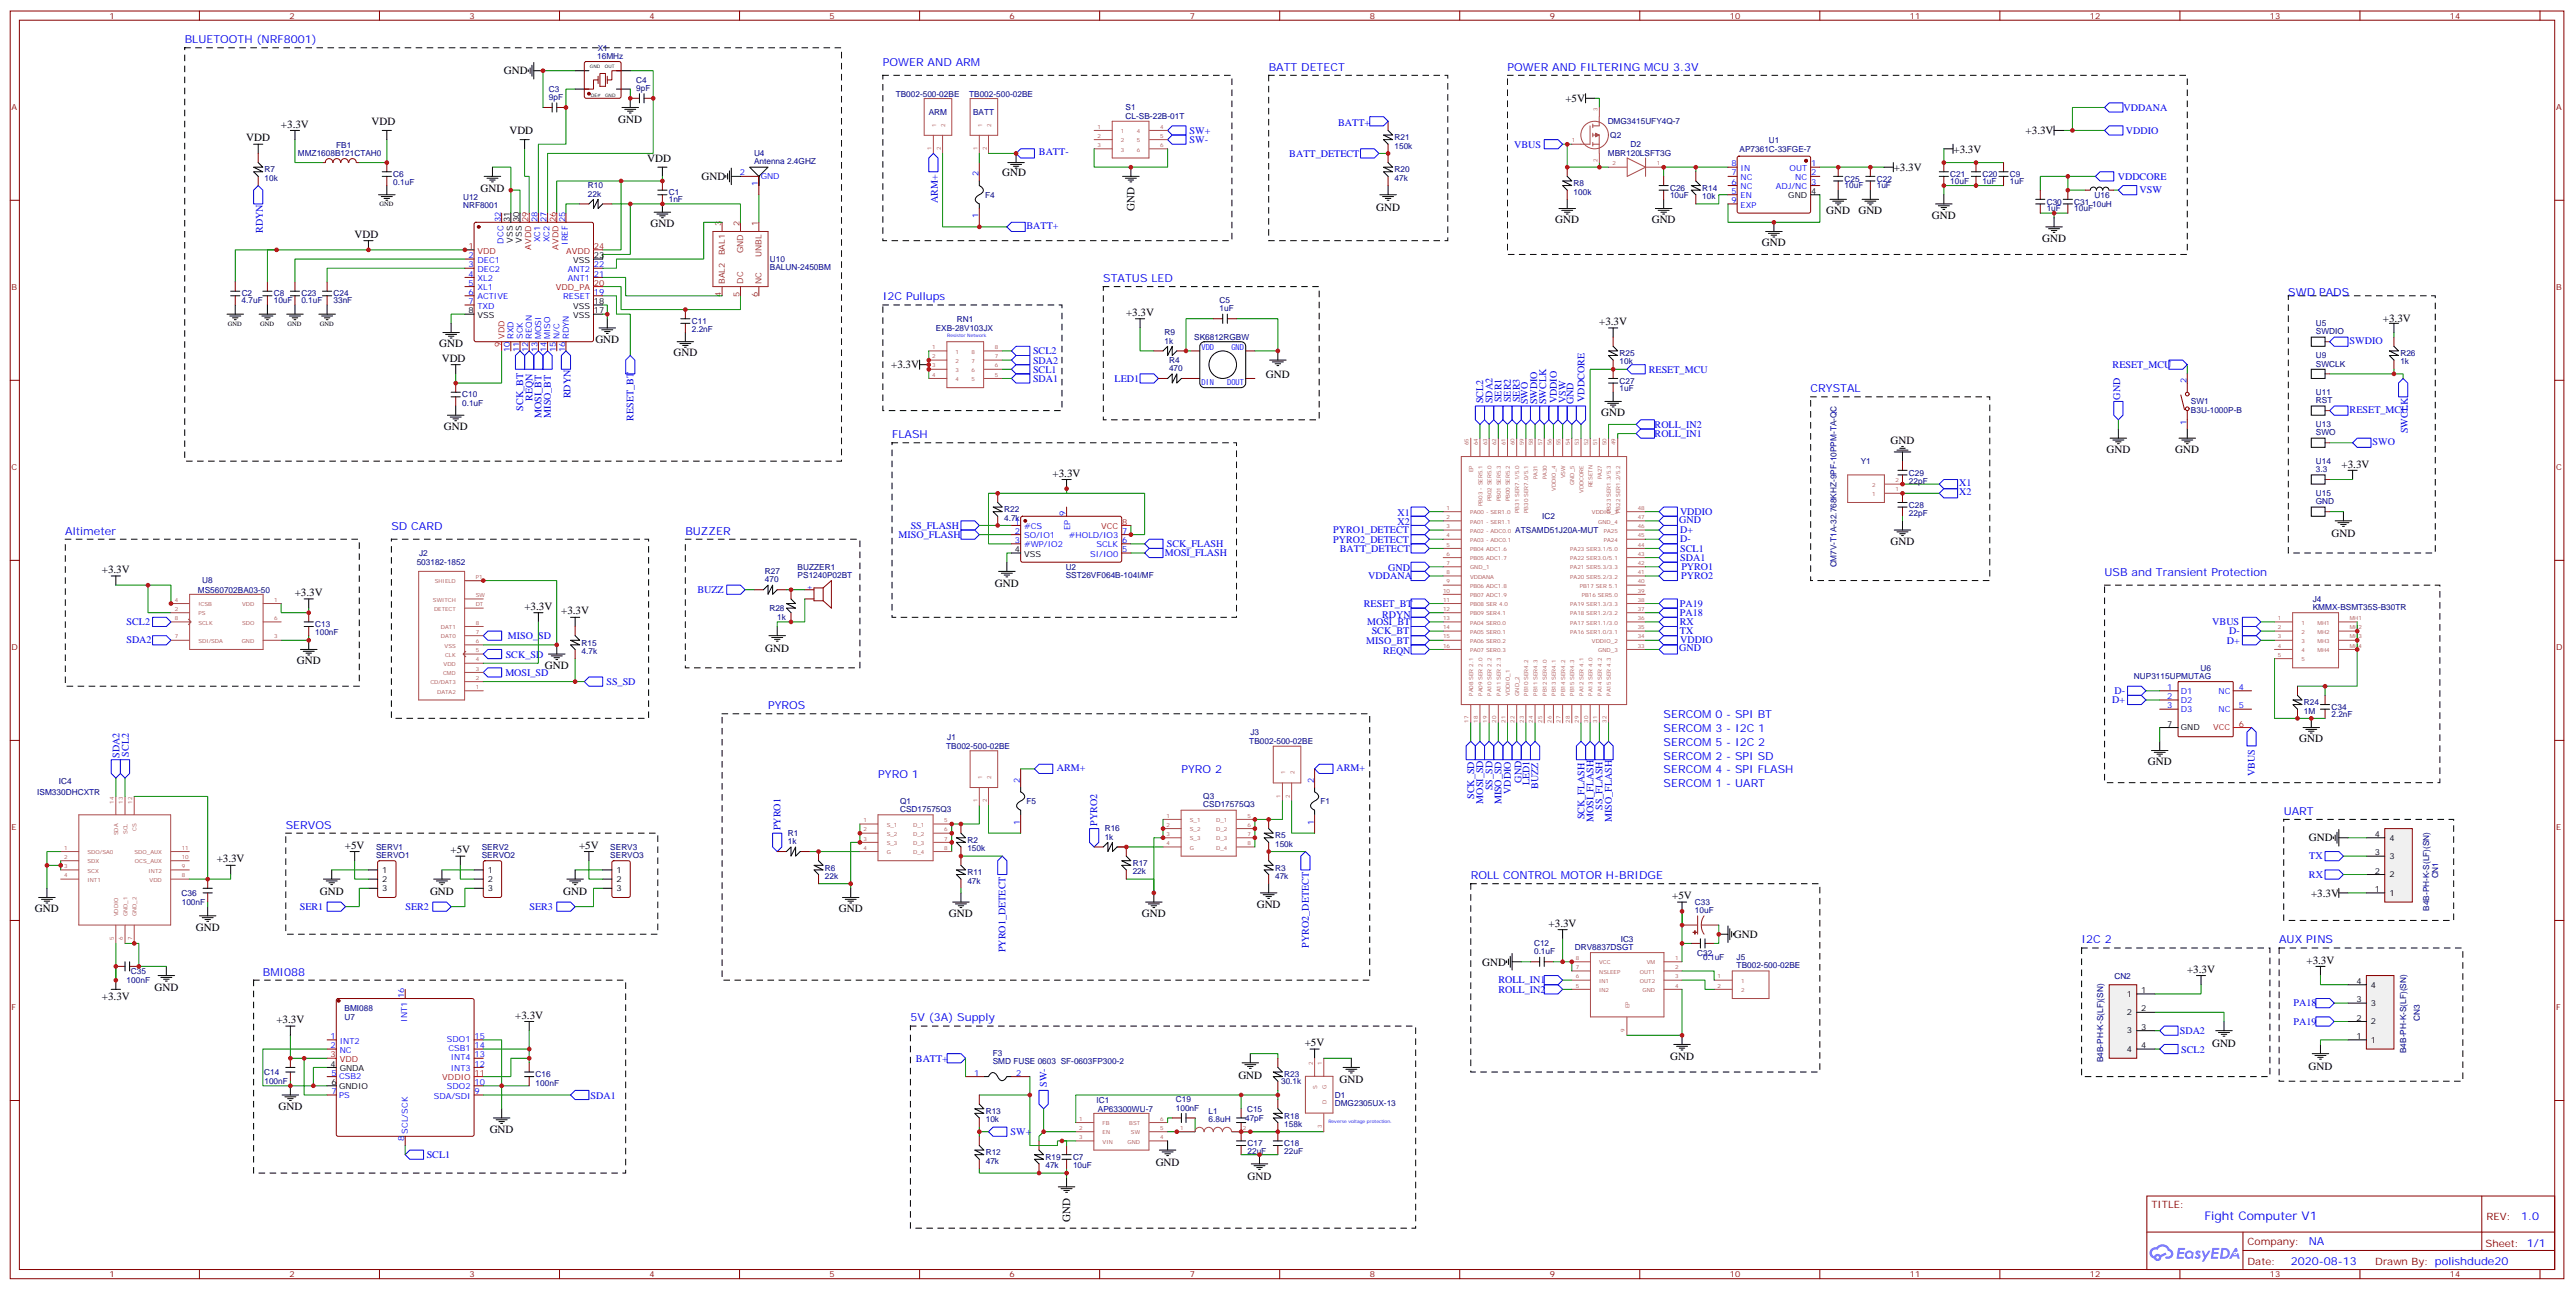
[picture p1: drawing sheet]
<svg xmlns="http://www.w3.org/2000/svg" width="989mm" height="495mm" viewBox="0 0 989 495" stroke-linecap="round" stroke-linejoin="round" font-family="sans-serif">
<defs><g id="words">
<text font-size="4.6" fill="#00f" x="846.6" y="468.3">Fight Computer V1</text>
<g font-size="4.2" fill="#00f">
<text x="70.9" y="16.6">BLUETOOTH (NRF8001)</text>
<text x="339.1" y="25.4">POWER AND ARM</text>
<text x="487.2" y="27.2">BATT DETECT</text>
<text x="578.9" y="27.2">POWER AND FILTERING MCU 3.3V</text>
<text x="423.7" y="108.3">STATUS LED</text>
<text x="878.8" y="113.6">SWD PADS</text>
<text x="339.1" y="115.4">I2C Pullups</text>
<text x="695.4" y="150.6">CRYSTAL</text>
<text x="342.6" y="168.3">FLASH</text>
<text x="150.3" y="203.6">SD CARD</text>
<text x="25.1" y="205.3">Altimeter</text>
<text x="263.2" y="205.3">BUZZER</text>
<text x="808.2" y="221.2">USB and Transient Protection</text>
<text x="295" y="272.3">PYROS</text>
<text x="638.9" y="275.9">SERCOM 0 - SPI BT</text>
<text x="638.9" y="281.2">SERCOM 3 - I2C 1</text>
<text x="638.9" y="286.5">SERCOM 5 - I2C 2</text>
<text x="638.9" y="291.7">SERCOM 2 - SPI SD</text>
<text x="337.3" y="298.8">PYRO 1</text>
<text x="453.7" y="297">PYRO 2</text>
<text x="638.9" y="297">SERCOM 4 - SPI FLASH</text>
<text x="638.9" y="302.3">SERCOM 1 - UART</text>
<text x="877" y="312.9">UART</text>
<text x="109.7" y="318.2">SERVOS</text>
<text x="564.8" y="337.6">ROLL CONTROL MOTOR H-BRIDGE</text>
<text x="799.4" y="362.3">I2C 2</text>
<text x="875.3" y="362.3">AUX PINS</text>
<text x="100.9" y="374.6">BMI088</text>
<text x="349.6" y="392.3">5V (3A) Supply</text>
<text x="968.3" y="468.6">1.0</text>
<text x="886.7" y="478.1">NA</text>
<text x="879.7" y="485.9">2020-08-13</text>
</g>
<g font-size="4.2">
<text x="193.5" y="28.6">GND</text>
<text x="601.2" y="39.2">+5V</text>
<text x="237.5" y="47.4">GND</text>
<text x="107.9" y="49">+3.3V</text>
<text x="142.7" y="48">VDD</text>
<text x="195.6" y="51.5">VDD</text>
<text x="777.9" y="51.5">+3.3V</text>
<text x="94.6" y="54.3">VDD</text>
<text x="750.2" y="58.6">+3.3V</text>
<text x="248.5" y="62.1">VDD</text>
<text x="727.3" y="65.6">+3.3V</text>
<text x="269.4" y="69.2">GND</text>
<text x="384.9" y="67.7">GND</text>
<text x="184.5" y="73.8">GND</text>
<text x="435.7" y="81.1" transform="rotate(-90 435.7 81.1)">GND</text>
<text x="528.5" y="80.9">GND</text>
<text x="701.4" y="82.2">GND</text>
<text x="713.7" y="82.2">GND</text>
<text x="741.9" y="84">GND</text>
<text x="249.8" y="87.1">GND</text>
<text x="597.3" y="85.7">GND</text>
<text x="634.3" y="85.7">GND</text>
<text x="136.1" y="91.3">VDD</text>
<text x="676.7" y="94.5">GND</text>
<text x="784.3" y="92.8">GND</text>
<text x="432.5" y="121.3">+3.3V</text>
<text x="614.1" y="124.9">+3.3V</text>
<text x="915.1" y="123.5">+3.3V</text>
<text x="228.6" y="131.6">GND</text>
<text x="168.7" y="133.3">GND</text>
<text x="258.6" y="136.9">GND</text>
<text x="169.6" y="139">VDD</text>
<text x="342.2" y="141.5">+3.3V</text>
<text x="486.2" y="145">GND</text>
<text x="614.9" y="159.8">GND</text>
<text x="170.4" y="165.1">GND</text>
<text x="726.1" y="170.3">GND</text>
<text x="809" y="173.9">GND</text>
<text x="835.4" y="173.9">GND</text>
<text x="899.3" y="179.9">+3.3V</text>
<text x="404.2" y="183.1">+3.3V</text>
<text x="726.1" y="209.2">GND</text>
<text x="895.4" y="206.1">GND</text>
<text x="39.1" y="220.1">+3.3V</text>
<text x="382.1" y="225.5">GND</text>
<text x="113.2" y="228.9">+3.3V</text>
<text x="201.4" y="234.2">+3.3V</text>
<text x="215.5" y="235.9">+3.3V</text>
<text x="293.9" y="250.2">GND</text>
<text x="114" y="255.1">GND</text>
<text x="209.2" y="256.8">GND</text>
<text x="883" y="285">GND</text>
<text x="824.8" y="293.9">GND</text>
<text x="886.7" y="323.1">GND</text>
<text x="132.4" y="325.9">+5V</text>
<text x="173" y="327.7">+5V</text>
<text x="222.4" y="325.9">+5V</text>
<text x="83.2" y="331.2">+3.3V</text>
<text x="122.8" y="343.7">GND</text>
<text x="165.1" y="343.7">GND</text>
<text x="216.3" y="343.7">GND</text>
<text x="642.2" y="345.3">+5V</text>
<text x="887.5" y="344.3">+3.3V</text>
<text x="13.4" y="350.3">GND</text>
<text x="322.1" y="350.3">GND</text>
<text x="364.5" y="352.1">GND</text>
<text x="438.5" y="352.1">GND</text>
<text x="482.6" y="348.5">GND</text>
<text x="75.2" y="357.4">GND</text>
<text x="594.7" y="355.9">+3.3V</text>
<text x="665.9" y="360.2">GND</text>
<text x="569.2" y="370.8">GND</text>
<text x="885.8" y="370">+3.3V</text>
<text x="839.9" y="373.6">+3.3V</text>
<text x="39.1" y="383.9">+3.3V</text>
<text x="59.3" y="380.7">GND</text>
<text x="106.1" y="393">+3.3V</text>
<text x="197.9" y="391.2">+3.3V</text>
<text x="501.1" y="401.8">+5V</text>
<text x="849.5" y="401.9">GND</text>
<text x="641.4" y="407.2">GND</text>
<text x="886.6" y="410.7">GND</text>
<text x="475.6" y="414.3">GND</text>
<text x="514.4" y="416">GND</text>
<text x="106.9" y="426.2">GND</text>
<text x="188.1" y="435">GND</text>
<text x="443.8" y="447.8">GND</text>
<text x="479.1" y="453.1">GND</text>
<text x="411" y="469.2" transform="rotate(-90 411 469.2)">GND</text>
</g>
<g font-size="3.9" fill="#00f">
<text x="815.5" y="42.6">VDDANA</text>
<text x="456.9" y="51.3">SW+</text>
<text x="513.9" y="48.4">BATT+</text>
<text x="816.4" y="51.3">VDDIO</text>
<text x="399" y="59.7">BATT-</text>
<text x="456.9" y="54.9">SW-</text>
<text x="581.5" y="56.7">VBUS</text>
<text x="495.1" y="60.2">BATT_DETECT</text>
<text x="813.3" y="69">VDDCORE</text>
<text x="821.7" y="74.3">VSW</text>
<text x="360.2" y="78" transform="rotate(-90 360.2 78)">ARM+</text>
<text x="101" y="89.5" transform="rotate(-90 101 89.5)">RDYN</text>
<text x="394.3" y="87.9">BATT+</text>
<text x="902.4" y="132">SWDIO</text>
<text x="396.7" y="136.1">SCL2</text>
<text x="396.7" y="143.1">SCL1</text>
<text x="396.7" y="139.6">SDA2</text>
<text x="633.2" y="143.1">RESET_MCU</text>
<text x="811.3" y="141.3">RESET_MCU</text>
<text x="396.7" y="146.7">SDA1</text>
<text x="428.1" y="146.6">LED1</text>
<text x="204.5" y="154" transform="rotate(-90 204.5 154)">REQN</text>
<text x="219.1" y="153" transform="rotate(-90 219.1 153)">RDYN</text>
<text x="569.6" y="154.8" transform="rotate(-90 569.6 154.8)">SCL2</text>
<text x="573.1" y="154.8" transform="rotate(-90 573.1 154.8)">SDA2</text>
<text x="576.7" y="154.4" transform="rotate(-90 576.7 154.4)">SER1</text>
<text x="580.2" y="154.4" transform="rotate(-90 580.2 154.4)">SER2</text>
<text x="583.7" y="154.4" transform="rotate(-90 583.7 154.4)">SER3</text>
<text x="586.8" y="155.3" transform="rotate(-90 586.8 155.3)">SWO</text>
<text x="590.3" y="155.3" transform="rotate(-90 590.3 155.3)">SWDIO</text>
<text x="593.8" y="155.3" transform="rotate(-90 593.8 155.3)">SWCLK</text>
<text x="597.8" y="154.9" transform="rotate(-90 597.8 154.9)">VDDIO</text>
<text x="601.3" y="154.9" transform="rotate(-90 601.3 154.9)">VSW</text>
<text x="604.3" y="155.3" transform="rotate(-90 604.3 155.3)">GND</text>
<text x="608.5" y="154.4" transform="rotate(-90 608.5 154.4)">VDDCORE</text>
<text x="814.2" y="153.5" transform="rotate(-90 814.2 153.5)">GND</text>
<text x="201" y="157.6" transform="rotate(-90 201 157.6)">SCK_BT</text>
<text x="208" y="160.5" transform="rotate(-90 208 160.5)">MOSI_BT</text>
<text x="211.5" y="160.5" transform="rotate(-90 211.5 160.5)">MISO_BT</text>
<text x="243.3" y="161.5" transform="rotate(-90 243.3 161.5)">RESET_BT</text>
<text x="902.4" y="158.4">RESET_MCU</text>
<text x="635.4" y="167.8">ROLL_IN1</text>
<text x="635.4" y="164.2">ROLL_IN2</text>
<text x="924.7" y="166.4" transform="rotate(-90 924.7 166.4)">SWCLK</text>
<text x="911.2" y="170.8">SWO</text>
<text x="752.4" y="186.7">X1</text>
<text x="752.4" y="190.2">X2</text>
<text x="645.2" y="197.8">VDDIO</text>
<text x="349.7" y="203">SS_FLASH</text>
<text x="536.7" y="201.8">X2</text>
<text x="536.7" y="198.3">X1</text>
<text x="644.9" y="200.7">GND</text>
<text x="345.1" y="206.6">MISO_FLASH</text>
<text x="512" y="208.4">PYRO2_DETECT</text>
<text x="512" y="204.8">PYRO1_DETECT</text>
<text x="645.3" y="204.8">D+</text>
<text x="645.3" y="208.3">D-</text>
<text x="447.3" y="213.7">MOSI_FLASH</text>
<text x="448.1" y="210">SCK_FLASH</text>
<text x="514.6" y="211.9">BATT_DETECT</text>
<text x="645.3" y="215.4">SDA1</text>
<text x="645.3" y="211.8">SCL1</text>
<text x="533.1" y="219.5">GND</text>
<text x="645.7" y="218.9">PYRO1</text>
<text x="267.8" y="227.6">BUZZ</text>
<text x="525.5" y="222.5">VDDANA</text>
<text x="645.7" y="222.5">PYRO2</text>
<text x="523.8" y="233.1">RESET_BT</text>
<text x="645.2" y="233">PA19</text>
<text x="530.8" y="237.2">RDYN</text>
<text x="645.2" y="236.5">PA18</text>
<text x="48.6" y="240">SCL2</text>
<text x="195" y="245.4">MISO_SD</text>
<text x="525" y="240.1">MOSI_BT</text>
<text x="526.8" y="243.6">SCK_BT</text>
<text x="645.1" y="240">RX</text>
<text x="645.2" y="243.6">TX</text>
<text x="849.6" y="240.1">VBUS</text>
<text x="856.1" y="243.6">D-</text>
<text x="48.5" y="247">SDA2</text>
<text x="524.7" y="247.2">MISO_BT</text>
<text x="531.2" y="251.3">REQN</text>
<text x="644.9" y="250.1">GND</text>
<text x="645.3" y="247.1">VDDIO</text>
<text x="855.2" y="247.2">D+</text>
<text x="194.2" y="252.5">SCK_SD</text>
<text x="194.1" y="259.5">MOSI_SD</text>
<text x="232.9" y="263">SS_SD</text>
<text x="812" y="266.6">D-</text>
<text x="811.1" y="270.1">D+</text>
<text x="45.9" y="291.1" transform="rotate(-90 45.9 291.1)">SDA2</text>
<text x="49.4" y="290.5" transform="rotate(-90 49.4 290.5)">SCL2</text>
<text x="405.9" y="296">ARM+</text>
<text x="513.3" y="296">ARM+</text>
<text x="866" y="298" transform="rotate(-90 866 298)">VBUS</text>
<text x="573.2" y="303.4" transform="rotate(-90 573.2 303.4)">SS_SD</text>
<text x="580.2" y="304.9" transform="rotate(-90 580.2 304.9)">VDDIO</text>
<text x="584.3" y="300.5" transform="rotate(-90 584.3 300.5)">GND</text>
<text x="587.4" y="301.6" transform="rotate(-90 587.4 301.6)">LED1</text>
<text x="590.7" y="303" transform="rotate(-90 590.7 303)">BUZZ</text>
<text x="566.1" y="306.9" transform="rotate(-90 566.1 306.9)">SCK_SD</text>
<text x="569.6" y="308.6" transform="rotate(-90 569.6 308.6)">MOSI_SD</text>
<text x="576.7" y="308.9" transform="rotate(-90 576.7 308.9)">MISO_SD</text>
<text x="615.4" y="311" transform="rotate(-90 615.4 311)">SS_FLASH</text>
<text x="421.4" y="317.1" transform="rotate(-90 421.4 317.1)">PYRO2</text>
<text x="608.5" y="314.6" transform="rotate(-90 608.5 314.6)">SCK_FLASH</text>
<text x="612" y="315.7" transform="rotate(-90 612 315.7)">MOSI_FLASH</text>
<text x="619.1" y="315.7" transform="rotate(-90 619.1 315.7)">MISO_FLASH</text>
<text x="299.7" y="318.9" transform="rotate(-90 299.7 318.9)">PYRO1</text>
<text x="886.9" y="330">TX</text>
<text x="886.7" y="337.1">RX</text>
<text x="115.1" y="349.4">SER1</text>
<text x="155.7" y="349.4">SER2</text>
<text x="203.3" y="349.4">SER3</text>
<text x="386.2" y="365.7" transform="rotate(-90 386.2 365.7)">PYRO1_DETECT</text>
<text x="502.7" y="364" transform="rotate(-90 502.7 364)">PYRO2_DETECT</text>
<text x="575.4" y="377.7">ROLL_IN1</text>
<text x="575.4" y="381.2">ROLL_IN2</text>
<text x="880.8" y="386.5">PA18</text>
<text x="880.8" y="393.5">PA19</text>
<text x="837.1" y="397.2">SDA2</text>
<text x="837.7" y="404.2">SCL2</text>
<text x="351.8" y="408">BATT+</text>
<text x="402" y="417.3" transform="rotate(-90 402 417.3)">SW-</text>
<text x="226.8" y="422">SDA1</text>
<text x="388.1" y="435.9">SW+</text>
<text x="163.9" y="444.8">SCL1</text>
</g>
<g font-size="3.9" fill="#800">
<text x="826.2" y="463.9">TITLE:</text>
<text x="954.9" y="468.6">REV:</text>
<text x="863.1" y="478.1">Company:</text>
<text x="954.5" y="478.7">Sheet: 1/1</text>
<text x="863.1" y="485.8">Date:</text>
<text x="912.2" y="485.9">Drawn By: polishdude20</text>
</g>
<g font-size="3.2" fill="#800">
<text x="42" y="7.2">1</text>
<text x="111.2" y="7.2">2</text>
<text x="180.3" y="7.2">3</text>
<text x="249.4" y="7.2">4</text>
<text x="318.6" y="7.2">5</text>
<text x="387.7" y="7.2">6</text>
<text x="456.9" y="7.2">7</text>
<text x="526" y="7.2">8</text>
<text x="595.2" y="7.2">9</text>
<text x="664.3" y="7.2">10</text>
<text x="733.5" y="7.2">11</text>
<text x="802.6" y="7.2">12</text>
<text x="871.7" y="7.2">13</text>
<text x="940.9" y="7.2">14</text>
<text x="4.4" y="42.3">A</text>
<text x="981.6" y="42.3">A</text>
<text x="4.4" y="111.5">B</text>
<text x="981.6" y="111.5">B</text>
<text x="4.4" y="180.6">C</text>
<text x="981.6" y="180.6">C</text>
<text x="4.4" y="249.8">D</text>
<text x="981.6" y="249.8">D</text>
<text x="4.4" y="318.9">E</text>
<text x="981.6" y="318.9">E</text>
<text x="4.4" y="388.1">F</text>
<text x="981.6" y="388.1">F</text>
<text x="42" y="490.5">1</text>
<text x="111.2" y="490.5">2</text>
<text x="180.3" y="490.5">3</text>
<text x="249.4" y="490.5">4</text>
<text x="318.6" y="490.5">5</text>
<text x="387.7" y="490.5">6</text>
<text x="456.9" y="490.5">7</text>
<text x="526" y="490.5">8</text>
<text x="595.2" y="490.5">9</text>
<text x="664.3" y="490.5">10</text>
<text x="733.5" y="490.5">11</text>
<text x="802.6" y="490.5">12</text>
<text x="871.7" y="490.5">13</text>
<text x="940.9" y="490.5">14</text>
</g>
<g font-size="3.2" fill="#000080">
<text x="229.4" y="22.6">16MHz</text>
<text x="229.5" y="19.4">X1</text>
<text x="210.8" y="35.3">C3</text>
<text x="244.3" y="34.9">9pF</text>
<text x="244.3" y="31.7">C4</text>
<text x="210.8" y="38.5">9pF</text>
<text x="344" y="37.1">TB002-500-02BE</text>
<text x="372.2" y="37.1">TB002-500-02BE</text>
<text x="356.7" y="44.2">ARM</text>
<text x="373.7" y="44.1">BATT</text>
<text x="432.3" y="45.5">CL-SB-22B-01T</text>
<text x="432.3" y="42.3">S1</text>
<text x="617.4" y="47.7">DMG3415UFY4Q-7</text>
<text x="535.6" y="53.9">R21</text>
<text x="618.4" y="53">Q2</text>
<text x="129.1" y="56.7">FB1</text>
<text x="289.6" y="59.9">U4</text>
<text x="535.6" y="57.1">150k</text>
<text x="626.2" y="56.4">D2</text>
<text x="668.1" y="58.3">AP7361C-33FGE-7</text>
<text x="679.3" y="54.8">U1</text>
<text x="114.4" y="60.1">MMZ1608B121CTAH0</text>
<text x="289.6" y="63.1">Antenna 2.4GHZ</text>
<text x="617.5" y="60">MBR120LSFT3G</text>
<text x="101.6" y="69.4">10k</text>
<text x="101.6" y="66.2">R7</text>
<text x="151" y="71.2">0.1uF</text>
<text x="151" y="68">C6</text>
<text x="535.6" y="69.4">47k</text>
<text x="535.6" y="66.2">R20</text>
<text x="604.3" y="71.5">R8</text>
<text x="708.4" y="69.8">C25</text>
<text x="720.8" y="69.8">C22</text>
<text x="749" y="70.6">10uF</text>
<text x="749" y="68">C21</text>
<text x="761.3" y="70.6">1uF</text>
<text x="761.3" y="68">C20</text>
<text x="771.9" y="70.6">1uF</text>
<text x="771.9" y="68">C9</text>
<text x="177.8" y="76.8">U12</text>
<text x="225.8" y="75.5">22k</text>
<text x="225.8" y="72.3">R10</text>
<text x="256.8" y="77.7">1nF</text>
<text x="256.9" y="75.1">C1</text>
<text x="378.4" y="75.9">F4</text>
<text x="604.3" y="74.7">100k</text>
<text x="641.4" y="75.9">10uF</text>
<text x="641.4" y="73.3">C26</text>
<text x="653.7" y="76.5">10k</text>
<text x="653.7" y="73.3">R14</text>
<text x="708.4" y="72.4">10uF</text>
<text x="720.7" y="72.4">1uF</text>
<text x="804.4" y="75.9">U16</text>
<text x="177.8" y="80">NRF8001</text>
<text x="786" y="81.2">1uF</text>
<text x="786" y="78.6">C30</text>
<text x="796.6" y="81.2">10uF</text>
<text x="796.6" y="78.6">C31</text>
<text x="803.5" y="79.5">10uH</text>
<text x="295.7" y="100.6">U10</text>
<text x="295.7" y="103.8">BALUN-2450BM</text>
<text x="92.8" y="113.9">C2</text>
<text x="105.2" y="113.9">C8</text>
<text x="115.7" y="113.9">C23</text>
<text x="128.1" y="113.9">C24</text>
<text x="92.8" y="116.5">4.7uF</text>
<text x="105.1" y="116.5">10uF</text>
<text x="115.7" y="116.5">0.1uF</text>
<text x="128.1" y="116.5">33nF</text>
<text x="468.4" y="119.6">1uF</text>
<text x="468.4" y="116.4">C5</text>
<text x="265.7" y="124.4">C11</text>
<text x="367.5" y="123.6">RN1</text>
<text x="889.4" y="125.2">U5</text>
<text x="265.7" y="127.6">2.2nF</text>
<text x="359.4" y="127.1">EXB-28V103JX</text>
<text x="447.2" y="131.9">1k</text>
<text x="447.2" y="128.7">R9</text>
<text x="458.6" y="130.6">SK6812RGBW</text>
<text x="889.4" y="128.4">SWDIO</text>
<text x="622" y="136.8">R25</text>
<text x="889.4" y="137.5">U9</text>
<text x="921.8" y="136.8">R26</text>
<text x="449" y="142.5">470</text>
<text x="449" y="139.3">R4</text>
<text x="622" y="140">10k</text>
<text x="889.4" y="140.8">SWCLK</text>
<text x="921.8" y="140">1k</text>
<text x="622" y="150">1uF</text>
<text x="622" y="147.4">C27</text>
<text x="177.5" y="155.8">0.1uF</text>
<text x="177.5" y="152.6">C10</text>
<text x="841.4" y="155.3">SW1</text>
<text x="889.4" y="154.9">RST</text>
<text x="889.4" y="151.6">U11</text>
<text x="841.4" y="158.5">B3U-1000P-B</text>
<text x="889.4" y="167.2">SWO</text>
<text x="889.4" y="164">U13</text>
<text x="714.6" y="178.3">Y1</text>
<text x="889.4" y="178.1">U14</text>
<text x="733.1" y="185.8">22pF</text>
<text x="733.1" y="182.6">C29</text>
<text x="889.4" y="181.3">3.3</text>
<text x="889.4" y="190.5">U15</text>
<text x="385.6" y="196.8">R22</text>
<text x="733.1" y="195">C28</text>
<text x="889.4" y="193.7">GND</text>
<text x="385.6" y="199.9">4.7k</text>
<text x="592.3" y="199.4">IC2</text>
<text x="733.1" y="198.2">22pF</text>
<text x="581.9" y="204.7">ATSAMD51J20A-MUT</text>
<text x="160.9" y="213.5">J2</text>
<text x="160" y="217.1">503182-1852</text>
<text x="293.7" y="220.5">R27</text>
<text x="306.3" y="221.9">PS1240P02BT</text>
<text x="306.3" y="218.7">BUZZER1</text>
<text x="409.3" y="218.9">U2</text>
<text x="705.3" y="217.9" transform="rotate(-90 705.3 217.9)">CM7V-T1A-32.768KHZ-9PF-10PPM-TA-QC</text>
<text x="76" y="227.6">MS560702BA03-50</text>
<text x="77.7" y="224.1">U8</text>
<text x="293.7" y="223.7">470</text>
<text x="409.3" y="222">SST26VF064B-104I/MF</text>
<text x="888.2" y="231">J4</text>
<text x="295.5" y="234.7">R28</text>
<text x="298.5" y="238.2">1k</text>
<text x="888.2" y="234.2">KMMX-BSMT35S-B30TR</text>
<text x="121" y="244">100nF</text>
<text x="121" y="240.8">C13</text>
<text x="223.3" y="251.1">4.7k</text>
<text x="223.3" y="247.9">R15</text>
<text x="845.1" y="257.5">U6</text>
<text x="819.5" y="260.6">NUP3115UPMUTAG</text>
<text x="884.8" y="274">1M</text>
<text x="884.8" y="270.8">R24</text>
<text x="895.4" y="275.2">2.2nF</text>
<text x="895.4" y="272.6">C34</text>
<text x="363.4" y="287.6">TB002-500-02BE</text>
<text x="363.8" y="284.1">J1</text>
<text x="479.8" y="285.9">TB002-500-02BE</text>
<text x="480.2" y="282.3">J3</text>
<text x="14.3" y="305.3">ISM330DHCXTR</text>
<text x="22.6" y="301">IC4</text>
<text x="345.7" y="311.9">CSD17575Q3</text>
<text x="345.7" y="308.7">Q1</text>
<text x="394.2" y="308.7">F5</text>
<text x="462.1" y="310.1">CSD17575Q3</text>
<text x="462.1" y="306.9">Q3</text>
<text x="507.1" y="308.7">F1</text>
<text x="302.6" y="321">R1</text>
<text x="371.5" y="323.8">R2</text>
<text x="424.3" y="322.4">1k</text>
<text x="424.3" y="319.2">R16</text>
<text x="489.7" y="322">R5</text>
<text x="144.4" y="329.5">SERVO1</text>
<text x="144.4" y="326.4">SERV1</text>
<text x="185" y="329.5">SERVO2</text>
<text x="185" y="326.4">SERV2</text>
<text x="234.4" y="329.5">SERVO3</text>
<text x="234.4" y="326.4">SERV3</text>
<text x="302.6" y="324.2">1k</text>
<text x="371.5" y="326.9">150k</text>
<text x="489.7" y="325.2">150k</text>
<text x="316.8" y="334.3">R6</text>
<text x="435" y="335.8">22k</text>
<text x="435" y="332.6">R17</text>
<text x="489.7" y="334.3">R3</text>
<text x="316.8" y="337.5">22k</text>
<text x="371.5" y="339.3">47k</text>
<text x="371.5" y="336.1">R11</text>
<text x="489.7" y="337.5">47k</text>
<text x="936.4" y="337.4" transform="rotate(-90 936.4 337.4)">CN1</text>
<text x="69.7" y="344">C36</text>
<text x="69.8" y="347.6">100nF</text>
<text x="650.9" y="347.5">C33</text>
<text x="650.9" y="350.7">10uF</text>
<text x="932.9" y="349.7" transform="rotate(-90 932.9 349.7)">B4B-PH-K-S(LF)(SN)</text>
<text x="589.2" y="363.4">C12</text>
<text x="604.8" y="364.8">DRV8837DSGT</text>
<text x="622.4" y="361.6">IC3</text>
<text x="589.2" y="366.5">0.1uF</text>
<text x="651.8" y="367">C32</text>
<text x="654.1" y="368.7">0.1uF</text>
<text x="666.9" y="371.8">TB002-500-02BE</text>
<text x="666.9" y="368.6">J5</text>
<text x="48.6" y="377.5">100nF</text>
<text x="50.3" y="374">C35</text>
<text x="812" y="375.8">CN2</text>
<text x="132.3" y="388.1">BMI088</text>
<text x="132.3" y="391.7">U7</text>
<text x="929.4" y="392.1" transform="rotate(-90 929.4 392.1)">CN3</text>
<text x="381.2" y="405.7">F3</text>
<text x="807.7" y="407.9" transform="rotate(-90 807.7 407.9)">B4B-PH-K-S(LF)(SN)</text>
<text x="924.1" y="404.4" transform="rotate(-90 924.1 404.4)">B4B-PH-K-S(LF)(SN)</text>
<text x="101.4" y="412.8">C14</text>
<text x="205.7" y="413.7">C16</text>
<text x="381.2" y="408.8">SMD FUSE 0603 SF-0603FP300-2</text>
<text x="493.2" y="413.7">R23</text>
<text x="101.6" y="416.4">100nF</text>
<text x="205.7" y="416.9">100nF</text>
<text x="492" y="416.4">30.1k</text>
<text x="421.2" y="423.5">IC1</text>
<text x="451.6" y="423.3">C19</text>
<text x="512.6" y="424.8">DMG2305UX-13</text>
<text x="512.6" y="421.6">D1</text>
<text x="378.6" y="431">10k</text>
<text x="378.6" y="427.8">R13</text>
<text x="421.6" y="427">AP63300WU-7</text>
<text x="451.6" y="426.5">100nF</text>
<text x="464.2" y="430.9">6.8uH</text>
<text x="464.2" y="427.8">L1</text>
<text x="478.2" y="430.5">47pF</text>
<text x="478.9" y="426.9">C15</text>
<text x="493.2" y="429.6">R18</text>
<text x="493.2" y="432.8">158k</text>
<text x="378.6" y="443.7">R12</text>
<text x="479.1" y="443.3">22uF</text>
<text x="479.1" y="440.2">C17</text>
<text x="493.2" y="443.4">22uF</text>
<text x="493.2" y="440.1">C18</text>
<text x="378.6" y="446.9">47k</text>
<text x="401.5" y="448.7">47k</text>
<text x="401.5" y="445.5">R19</text>
<text x="412.1" y="448.6">10uF</text>
<text x="412.1" y="445.5">C7</text>
</g>
<g font-size="3.2" fill="#00f">
<text x="664.9" y="63.9">8</text>
<text x="668.4" y="65.6">IN</text>
<text x="687.3" y="65.6">OUT</text>
<text x="695.5" y="63.9">1</text>
<text x="284.1" y="67.4">2</text>
<text x="291.1" y="71.5" transform="rotate(-90 291.1 71.5)">1</text>
<text x="292.1" y="68.8">GND</text>
<text x="375.7" y="67.7" transform="rotate(-90 375.7 67.7)">2</text>
<text x="664.9" y="70.9">6</text>
<text x="664.9" y="67.4">7</text>
<text x="668.4" y="69.1">NC</text>
<text x="689.5" y="69.1">NC</text>
<text x="695.5" y="67.4">2</text>
<text x="695.5" y="70.9">3</text>
<text x="664.9" y="74.4">5</text>
<text x="664.9" y="78">9</text>
<text x="668.4" y="76.2">EN</text>
<text x="668.4" y="72.7">NC</text>
<text x="682" y="72.7">ADJ/NC</text>
<text x="375.7" y="83.9" transform="rotate(-90 375.7 83.9)">1</text>
<text x="668.4" y="79.7">EXP</text>
<text x="192.3" y="85.2" transform="rotate(-90 192.3 85.2)">32</text>
<text x="206.4" y="85.2" transform="rotate(-90 206.4 85.2)">28</text>
<text x="209.9" y="85.2" transform="rotate(-90 209.9 85.2)">27</text>
<text x="217" y="85.2" transform="rotate(-90 217 85.2)">25</text>
<text x="193.4" y="93.6" transform="rotate(-90 193.4 93.6)">DCC</text>
<text x="207.5" y="93.1" transform="rotate(-90 207.5 93.1)">XC1</text>
<text x="211" y="93.1" transform="rotate(-90 211 93.1)">XC2</text>
<text x="218.1" y="94" transform="rotate(-90 218.1 94)">IREF</text>
<text x="179.9" y="99.1">2</text>
<text x="183.4" y="100.9">DEC1</text>
<text x="179.9" y="102.7">3</text>
<text x="179.9" y="106.2">4</text>
<text x="183.4" y="104.4">DEC2</text>
<text x="183.4" y="107.9">XL2</text>
<text x="218.1" y="107.9">ANT1</text>
<text x="218.1" y="104.4">ANT2</text>
<text x="228.1" y="106.2">21</text>
<text x="228.1" y="102.7">22</text>
<text x="179.9" y="109.7">5</text>
<text x="179.9" y="113.2">6</text>
<text x="183.4" y="111.5">XL1</text>
<text x="228.1" y="113.2">19</text>
<text x="179.9" y="116.8">7</text>
<text x="183.4" y="115">ACTIVE</text>
<text x="183.4" y="118.5">TXD</text>
<text x="216.3" y="115">RESET</text>
<text x="197.2" y="130.2" transform="rotate(-90 197.2 130.2)">RXD</text>
<text x="200.8" y="130.2" transform="rotate(-90 200.8 130.2)">SCK</text>
<text x="204.3" y="130.2" transform="rotate(-90 204.3 130.2)">REQN</text>
<text x="207.8" y="130.2" transform="rotate(-90 207.8 130.2)">MOSI</text>
<text x="211.3" y="130.2" transform="rotate(-90 211.3 130.2)">MISO</text>
<text x="214.9" y="130.2" transform="rotate(-90 214.9 130.2)">N/C</text>
<text x="218.4" y="130.2" transform="rotate(-90 218.4 130.2)">RDYN</text>
<text x="195.8" y="135.1" transform="rotate(-90 195.8 135.1)">10</text>
<text x="199.4" y="135.1" transform="rotate(-90 199.4 135.1)">11</text>
<text x="202.9" y="135.1" transform="rotate(-90 202.9 135.1)">12</text>
<text x="206.4" y="135.1" transform="rotate(-90 206.4 135.1)">13</text>
<text x="209.9" y="135.1" transform="rotate(-90 209.9 135.1)">14</text>
<text x="213.5" y="135.1" transform="rotate(-90 213.5 135.1)">15</text>
<text x="217" y="135.1" transform="rotate(-90 217 135.1)">16</text>
<text x="461.5" y="134.4">VDD</text>
<text x="472.9" y="134.4">GND</text>
<text x="461.5" y="147.8">DIN</text>
<text x="471.3" y="147.8">DOUT</text>
<text x="839.6" y="147.1" transform="rotate(-90 839.6 147.1)">2</text>
<text x="839.6" y="163.2" transform="rotate(-90 839.6 163.2)">1</text>
<text x="389.8" y="201.4">1</text>
<text x="393.3" y="203.2">#CS</text>
<text x="409.3" y="198.1" transform="rotate(-90 409.3 198.1)">9</text>
<text x="411" y="203.5" transform="rotate(-90 411 203.5)">EP</text>
<text x="389.8" y="205">2</text>
<text x="389.8" y="208.5">3</text>
<text x="393.3" y="206.7">SO/IO1</text>
<text x="410.5" y="206.7">#HOLD/IO3</text>
<text x="431" y="208.5">6</text>
<text x="431" y="205">7</text>
<text x="393.3" y="210.3">#WP/IO2</text>
<text x="418.7" y="213.8">SI/IO0</text>
<text x="421.1" y="210.3">SCLK</text>
<text x="431" y="212">5</text>
<text x="309.8" y="226.5">+</text>
<text x="832.3" y="264.9">1</text>
<text x="832.3" y="268.5">2</text>
<text x="837.5" y="266.3">D1</text>
<text x="837.5" y="269.9">D2</text>
<text x="852" y="266.3">NC</text>
<text x="859.8" y="264.9">4</text>
<text x="832.3" y="272">3</text>
<text x="837.5" y="273.4">D3</text>
<text x="852" y="273.4">NC</text>
<text x="859.8" y="272">5</text>
<text x="391.6" y="300.6" transform="rotate(-90 391.6 300.6)">2</text>
<text x="504.5" y="300.6" transform="rotate(-90 504.5 300.6)">2</text>
<text x="391.6" y="316.7" transform="rotate(-90 391.6 316.7)">1</text>
<text x="504.5" y="316.7" transform="rotate(-90 504.5 316.7)">1</text>
<text x="155.3" y="383.3" transform="rotate(-90 155.3 383.3)">16</text>
<text x="156.3" y="392.5" transform="rotate(-90 156.3 392.5)">INT1</text>
<text x="127" y="399">1</text>
<text x="130.5" y="400.8">INT2</text>
<text x="171.6" y="400">SDO1</text>
<text x="182.2" y="399">15</text>
<text x="127" y="402.5">2</text>
<text x="130.5" y="404.3">NC</text>
<text x="172.2" y="403.6">CSB1</text>
<text x="173.1" y="407.1">INT4</text>
<text x="182.2" y="406">13</text>
<text x="182.2" y="402.5">14</text>
<text x="127.3" y="413.1">5</text>
<text x="173.1" y="411.3">INT3</text>
<text x="182.2" y="409.6">12</text>
<text x="374.1" y="413.1">1</text>
<text x="390.2" y="413.1">2</text>
<text x="130.2" y="414.5">CSB2</text>
<text x="171.6" y="418.4">SDO2</text>
<text x="182.2" y="416.6">10</text>
<text x="127.3" y="420.2">7</text>
<text x="130.2" y="421.6">PS</text>
<text x="166.6" y="421.9">SDA/SDI</text>
<text x="182.2" y="420.2">9</text>
<text x="156.7" y="435.3" transform="rotate(-90 156.7 435.3)">SCL/SCK</text>
<text x="155.3" y="438.2" transform="rotate(-90 155.3 438.2)">8</text>
</g>
<g font-size="3.2">
<text x="686.8" y="76.2">GND</text>
<text x="695.5" y="74.4">4</text>
<text x="195.8" y="85.2" transform="rotate(-90 195.8 85.2)">31</text>
<text x="199.4" y="85.2" transform="rotate(-90 199.4 85.2)">30</text>
<text x="196.9" y="93.2" transform="rotate(-90 196.9 93.2)">VSS</text>
<text x="200.4" y="93.2" transform="rotate(-90 200.4 93.2)">VSS</text>
<text x="220.1" y="100.9">VSS</text>
<text x="228.1" y="99.1">23</text>
<text x="220.1" y="118.5">VSS</text>
<text x="228.1" y="116.8">18</text>
<text x="179.9" y="120.3">8</text>
<text x="183.4" y="122.1">VSS</text>
<text x="220.1" y="122.1">VSS</text>
<text x="228.1" y="120.3">17</text>
<text x="389.8" y="212">4</text>
<text x="393.3" y="213.8">VSS</text>
<text x="832.3" y="279">7</text>
<text x="837.5" y="280.5">GND</text>
<text x="912.1" y="321.4">4</text>
<text x="917.6" y="322.8">4</text>
<text x="912.1" y="328.4">3</text>
<text x="917.6" y="329.8">3</text>
<text x="146.8" y="335.1">1</text>
<text x="187.4" y="335.1">1</text>
<text x="236.7" y="335.1">1</text>
<text x="912.1" y="335.5">2</text>
<text x="146.8" y="338.7">2</text>
<text x="187.4" y="338.7">2</text>
<text x="236.7" y="338.7">2</text>
<text x="917.6" y="336.9">2</text>
<text x="146.8" y="342.2">3</text>
<text x="187.4" y="342.2">3</text>
<text x="236.7" y="342.2">3</text>
<text x="912.1" y="342.5">1</text>
<text x="917.6" y="344">1</text>
<text x="905" y="377.8">4</text>
<text x="816.8" y="382.8">1</text>
<text x="822.4" y="381.4">1</text>
<text x="910.6" y="379.2">4</text>
<text x="816.8" y="389.8">2</text>
<text x="822.4" y="388.4">2</text>
<text x="905" y="384.9">3</text>
<text x="910.6" y="386.3">3</text>
<text x="822.4" y="395.5">3</text>
<text x="905" y="391.9">2</text>
<text x="910.6" y="393.3">2</text>
<text x="816.8" y="396.9">3</text>
<text x="905" y="399">1</text>
<text x="910.6" y="400.4">1</text>
<text x="816.8" y="403.9">4</text>
<text x="822.4" y="402.5">4</text>
<text x="127" y="409.6">4</text>
<text x="130.5" y="411.3">GNDA</text>
<text x="127.3" y="416.6">6</text>
<text x="130.2" y="418">GNDIO</text>
</g>
<g font-size="3.2" fill="#f00">
<text x="202.9" y="85.2" transform="rotate(-90 202.9 85.2)">29</text>
<text x="213.5" y="85.2" transform="rotate(-90 213.5 85.2)">26</text>
<text x="179.9" y="95.6">1</text>
<text x="203.9" y="95.9" transform="rotate(-90 203.9 95.9)">AVDD</text>
<text x="214.5" y="95.9" transform="rotate(-90 214.5 95.9)">AVDD</text>
<text x="228.1" y="95.6">24</text>
<text x="183.4" y="97.4">VDD</text>
<text x="217.4" y="97.4">AVDD</text>
<text x="213.5" y="111.5">VDD_PA</text>
<text x="228.1" y="109.7">20</text>
<text x="193.7" y="130.2" transform="rotate(-90 193.7 130.2)">VDD</text>
<text x="192.3" y="133.1" transform="rotate(-90 192.3 133.1)">9</text>
<text x="422.9" y="203.2">VCC</text>
<text x="431" y="201.4">8</text>
<text x="850" y="280.5">VCC</text>
<text x="859.8" y="279">6</text>
<text x="127" y="406">3</text>
<text x="130.5" y="407.8">VDD</text>
<text x="182.2" y="413.1">11</text>
<text x="169.9" y="414.9">VDDIO</text>
</g>
<g font-size="3.2" fill="#8d2323">
<text x="277" y="86.8" transform="rotate(-90 277 86.8)">3</text>
<text x="284" y="86.8" transform="rotate(-90 284 86.8)">2</text>
<text x="291.1" y="86.8" transform="rotate(-90 291.1 86.8)">1</text>
<text x="278.4" y="98.1" transform="rotate(-90 278.4 98.1)">BAL1</text>
<text x="285.4" y="97.2" transform="rotate(-90 285.4 97.2)">GND</text>
<text x="292.5" y="98.6" transform="rotate(-90 292.5 98.6)">UNBL</text>
<text x="278.4" y="109" transform="rotate(-90 278.4 109)">BAL2</text>
<text x="285.4" y="109" transform="rotate(-90 285.4 109)">DC</text>
<text x="292.5" y="109" transform="rotate(-90 292.5 109)">NC</text>
<text x="277" y="114.2" transform="rotate(-90 277 114.2)">4</text>
<text x="284" y="114.2" transform="rotate(-90 284 114.2)">5</text>
<text x="291.1" y="114.2" transform="rotate(-90 291.1 114.2)">6</text>
</g>
<g font-size="2.5">
<text x="145.8" y="79.2">GND</text>
<text x="87.5" y="125.1">GND</text>
<text x="99.9" y="125.1">GND</text>
<text x="110.5" y="125.1">GND</text>
<text x="122.8" y="125.1">GND</text>
</g>
<g font-size="2.1" fill="#a54b4b">
<text x="613.5" y="42.7" transform="rotate(-90 613.5 42.7)">3</text>
<text x="359.5" y="48.6" transform="rotate(-90 359.5 48.6)">1</text>
<text x="363" y="48.6" transform="rotate(-90 363 48.6)">2</text>
<text x="377.1" y="48.6" transform="rotate(-90 377.1 48.6)">1</text>
<text x="380.7" y="48.6" transform="rotate(-90 380.7 48.6)">2</text>
<text x="421.5" y="49.4">1</text>
<text x="421.5" y="52.9">2</text>
<text x="430.5" y="51.1">1</text>
<text x="436.5" y="51.1">4</text>
<text x="445.5" y="49.4">4</text>
<text x="445.5" y="52.9">5</text>
<text x="357.8" y="57.6" transform="rotate(-90 357.8 57.6)">1</text>
<text x="361.3" y="57.6" transform="rotate(-90 361.3 57.6)">2</text>
<text x="375.4" y="57.6" transform="rotate(-90 375.4 57.6)">1</text>
<text x="378.9" y="57.6" transform="rotate(-90 378.9 57.6)">2</text>
<text x="421.5" y="56.5">3</text>
<text x="430.5" y="54.7">2</text>
<text x="430.5" y="58.2">3</text>
<text x="436.5" y="54.7">5</text>
<text x="436.5" y="58.2">6</text>
<text x="445.5" y="56.5">6</text>
<text x="603.6" y="54.7">1</text>
<text x="613.5" y="62.4" transform="rotate(-90 613.5 62.4)">2</text>
<text x="619.3" y="63.5">2</text>
<text x="636.2" y="63.5">1</text>
<text x="358" y="134.1">1</text>
<text x="358" y="137.6">2</text>
<text x="367" y="135.8">1</text>
<text x="373" y="135.8">8</text>
<text x="382" y="137.6">7</text>
<text x="382" y="134.1">8</text>
<text x="358" y="141.1">3</text>
<text x="367" y="139.3">2</text>
<text x="367" y="142.9">3</text>
<text x="373" y="142.9">6</text>
<text x="373" y="139.3">7</text>
<text x="382" y="141.1">6</text>
<text x="358" y="144.6">4</text>
<text x="367" y="146.4">4</text>
<text x="373" y="146.4">5</text>
<text x="382" y="144.6">5</text>
<text x="564" y="171.1" transform="rotate(-90 564 171.1)">65</text>
<text x="567.6" y="171.1" transform="rotate(-90 567.6 171.1)">64</text>
<text x="571.1" y="171.1" transform="rotate(-90 571.1 171.1)">63</text>
<text x="574.6" y="171.1" transform="rotate(-90 574.6 171.1)">62</text>
<text x="578.1" y="171.1" transform="rotate(-90 578.1 171.1)">61</text>
<text x="581.7" y="171.1" transform="rotate(-90 581.7 171.1)">60</text>
<text x="585.2" y="171.1" transform="rotate(-90 585.2 171.1)">59</text>
<text x="588.7" y="171.1" transform="rotate(-90 588.7 171.1)">58</text>
<text x="592.3" y="171.1" transform="rotate(-90 592.3 171.1)">57</text>
<text x="595.8" y="171.1" transform="rotate(-90 595.8 171.1)">56</text>
<text x="599.3" y="171.1" transform="rotate(-90 599.3 171.1)">55</text>
<text x="602.8" y="171.1" transform="rotate(-90 602.8 171.1)">54</text>
<text x="606.4" y="171.1" transform="rotate(-90 606.4 171.1)">53</text>
<text x="609.9" y="171.1" transform="rotate(-90 609.9 171.1)">52</text>
<text x="613.4" y="171.1" transform="rotate(-90 613.4 171.1)">51</text>
<text x="616.9" y="171.1" transform="rotate(-90 616.9 171.1)">50</text>
<text x="620.5" y="171.1" transform="rotate(-90 620.5 171.1)">49</text>
<text x="565.8" y="181.3" transform="rotate(-90 565.8 181.3)">EP</text>
<text x="590.5" y="184.1" transform="rotate(-90 590.5 184.1)">PA31</text>
<text x="594" y="184.1" transform="rotate(-90 594 184.1)">PA30</text>
<text x="601" y="183.7" transform="rotate(-90 601 183.7)">VSW</text>
<text x="615.2" y="184.1" transform="rotate(-90 615.2 184.1)">PA27</text>
<text x="728" y="185.2">2</text>
<text x="597.5" y="188.6" transform="rotate(-90 597.5 188.6)">VDDIO_4</text>
<text x="604.6" y="186.2" transform="rotate(-90 604.6 186.2)">GND_5</text>
<text x="608.1" y="189.3" transform="rotate(-90 608.1 189.3)">VDDCORE</text>
<text x="611.6" y="187.2" transform="rotate(-90 611.6 187.2)">RESETN</text>
<text x="719" y="190.5">1</text>
<text x="719" y="187">2</text>
<text x="728" y="188.7">1</text>
<text x="555.6" y="195.8">1</text>
<text x="564.6" y="197.5">PA00 - SER1.0</text>
<text x="569.3" y="194.3" transform="rotate(-90 569.3 194.3)">PB03 - SER5.1</text>
<text x="572.8" y="192.6" transform="rotate(-90 572.8 192.6)">PB02 SER5.0</text>
<text x="576.3" y="192.6" transform="rotate(-90 576.3 192.6)">PB01 SER5.3</text>
<text x="579.9" y="192.6" transform="rotate(-90 579.9 192.6)">PB00 SER5.2</text>
<text x="583.4" y="197" transform="rotate(-90 583.4 197)">PB31 SER7.1/5.0</text>
<text x="586.9" y="197" transform="rotate(-90 586.9 197)">PB30 SER7.0/5.1</text>
<text x="611.4" y="197.5">VDDIO_3</text>
<text x="618.7" y="197" transform="rotate(-90 618.7 197)">PB23 SER1.3/5.3</text>
<text x="622.2" y="197" transform="rotate(-90 622.2 197)">PB22 SER1.2/5.2</text>
<text x="629" y="195.8">48</text>
<text x="555.6" y="199.3">2</text>
<text x="555.6" y="202.9">3</text>
<text x="564.6" y="201.1">PA01 - SER1.1</text>
<text x="613.8" y="201.1">GND_4</text>
<text x="629" y="199.3">47</text>
<text x="629" y="202.9">46</text>
<text x="555.6" y="206.4">4</text>
<text x="555.6" y="209.9">5</text>
<text x="564.6" y="204.6">PA02 - ADC0.0</text>
<text x="564.6" y="208.1">PA03 - ADC0.1</text>
<text x="615.9" y="204.6">PA25</text>
<text x="615.9" y="208.1">PA24</text>
<text x="629" y="206.4">45</text>
<text x="629" y="209.9">44</text>
<text x="555.6" y="213.4">6</text>
<text x="564.6" y="211.6">PB04 ADC1.6</text>
<text x="564.6" y="215.2">PB05 ADC1.7</text>
<text x="603.1" y="211.6">PA23 SER3.1/5.0</text>
<text x="603.1" y="215.2">PA22 SER3.0/5.1</text>
<text x="629" y="213.4">43</text>
<text x="555.6" y="217">7</text>
<text x="555.6" y="220.5">8</text>
<text x="564.6" y="218.7">GND_1</text>
<text x="603.1" y="218.7">PA21 SER5.3/3.3</text>
<text x="629" y="217">42</text>
<text x="629" y="220.5">41</text>
<text x="167" y="224">SHIELD</text>
<text x="182.7" y="222.3">P1</text>
<text x="554.2" y="227.6">10</text>
<text x="555.6" y="224">9</text>
<text x="564.6" y="222.2">VDDANA</text>
<text x="564.6" y="225.8">PB06 ADC1.8</text>
<text x="603.1" y="222.2">PA20 SER5.2/3.2</text>
<text x="606.7" y="225.8">PB17 SER 5.1</text>
<text x="629" y="224">40</text>
<text x="629" y="227.6">39</text>
<text x="67.2" y="231.1">4</text>
<text x="76.2" y="232.8">!CSB</text>
<text x="93" y="232.8">VDD</text>
<text x="105.3" y="231.1">1</text>
<text x="166.3" y="231.1">SWITCH</text>
<text x="182.7" y="232.8">DT</text>
<text x="182.7" y="229.3">SW</text>
<text x="554.2" y="231.1">11</text>
<text x="564.6" y="229.3">PB07 ADC1.9</text>
<text x="564.6" y="232.8">PB08 SER 4.0</text>
<text x="603.1" y="232.8">PA19 SER1.3/3.3</text>
<text x="607.5" y="229.3">PB16 SER5.0</text>
<text x="629" y="231.1">38</text>
<text x="67.2" y="234.6">2</text>
<text x="67.2" y="238.1">8</text>
<text x="76.2" y="236.3">PS</text>
<text x="76.2" y="239.9">SCLK</text>
<text x="92.9" y="239.9">SDO</text>
<text x="105.3" y="238.1">6</text>
<text x="166.7" y="234.6">DETECT</text>
<text x="182.7" y="239.9">8</text>
<text x="554.2" y="234.6">12</text>
<text x="554.2" y="238.1">13</text>
<text x="564.6" y="236.3">PB09 SER4.1</text>
<text x="564.6" y="239.9">PA04 SER0.0</text>
<text x="603.1" y="236.3">PA18 SER1.2/3.2</text>
<text x="603.1" y="239.9">PA17 SER1.1/3.0</text>
<text x="629" y="234.6">37</text>
<text x="629" y="238.1">36</text>
<text x="874.8" y="238.1">1</text>
<text x="883.8" y="239.9">1</text>
<text x="890" y="239.9">MH1</text>
<text x="902.4" y="238.1">MH1</text>
<text x="67.2" y="245.2">7</text>
<text x="105.3" y="245.2">3</text>
<text x="169.3" y="245.2">DAT0</text>
<text x="169.3" y="241.6">DAT1</text>
<text x="182.7" y="243.4">7</text>
<text x="554.2" y="241.7">14</text>
<text x="554.2" y="245.2">15</text>
<text x="564.6" y="243.4">PA05 SER0.1</text>
<text x="603.1" y="243.4">PA16 SER1.0/3.1</text>
<text x="629" y="241.7">35</text>
<text x="629" y="245.2">34</text>
<text x="874.8" y="241.7">2</text>
<text x="874.8" y="245.2">3</text>
<text x="883.8" y="243.4">2</text>
<text x="890" y="243.4">MH2</text>
<text x="902.4" y="241.7">MH2</text>
<text x="902.4" y="245.2">MH3</text>
<text x="76.2" y="246.9">SDI/SDA</text>
<text x="92.8" y="246.9">GND</text>
<text x="170.7" y="248.7">VSS</text>
<text x="182.7" y="250.5">5</text>
<text x="182.7" y="247">6</text>
<text x="554.2" y="248.7">16</text>
<text x="564.6" y="246.9">PA06 SER0.2</text>
<text x="564.6" y="250.5">PA07 SER0.3</text>
<text x="611.4" y="246.9">VDDIO_2</text>
<text x="613.8" y="250.5">GND_3</text>
<text x="629" y="248.7">33</text>
<text x="874.8" y="248.7">4</text>
<text x="883.8" y="246.9">3</text>
<text x="883.8" y="250.5">4</text>
<text x="890" y="246.9">MH3</text>
<text x="890" y="250.5">MH4</text>
<text x="902.4" y="248.7">MH4</text>
<text x="170.4" y="255.7">VDD</text>
<text x="170.9" y="252.2">CLK</text>
<text x="182.7" y="257.5">3</text>
<text x="182.7" y="254">4</text>
<text x="874.8" y="252.2">5</text>
<text x="883.8" y="254">5</text>
<text x="165.3" y="262.8">CD/DAT3</text>
<text x="170.2" y="259.3">CMD</text>
<text x="182.7" y="261.1">2</text>
<text x="167.9" y="266.3">DATA2</text>
<text x="182.7" y="264.6">1</text>
<text x="565.8" y="267.2" transform="rotate(-90 565.8 267.2)">PA08 SER 2.1</text>
<text x="569.3" y="267.2" transform="rotate(-90 569.3 267.2)">PA09 SER 2.0</text>
<text x="572.8" y="267.2" transform="rotate(-90 572.8 267.2)">PA10 SER 2.2</text>
<text x="576.3" y="267.2" transform="rotate(-90 576.3 267.2)">PA11 SER 2.3</text>
<text x="579.9" y="267.2" transform="rotate(-90 579.9 267.2)">VDDIO_1</text>
<text x="583.4" y="267.2" transform="rotate(-90 583.4 267.2)">GND_2</text>
<text x="586.9" y="267.2" transform="rotate(-90 586.9 267.2)">PB10 SER4.2</text>
<text x="590.5" y="267.2" transform="rotate(-90 590.5 267.2)">PB11 SER4.3</text>
<text x="594" y="267.2" transform="rotate(-90 594 267.2)">PB12 SER4.0</text>
<text x="597.5" y="267.2" transform="rotate(-90 597.5 267.2)">PB13 SER4.1</text>
<text x="601" y="267.2" transform="rotate(-90 601 267.2)">PB14 SER4.2</text>
<text x="604.6" y="267.2" transform="rotate(-90 604.6 267.2)">PB15 SER4.3</text>
<text x="608.1" y="267.2" transform="rotate(-90 608.1 267.2)">PA12 SER 4.1</text>
<text x="611.6" y="267.2" transform="rotate(-90 611.6 267.2)">PA13 SER 4.0</text>
<text x="615.2" y="267.2" transform="rotate(-90 615.2 267.2)">PA14 SER 4.2</text>
<text x="618.7" y="267.2" transform="rotate(-90 618.7 267.2)">PA15 SER 4.3</text>
<text x="564" y="277.5" transform="rotate(-90 564 277.5)">17</text>
<text x="567.6" y="277.5" transform="rotate(-90 567.6 277.5)">18</text>
<text x="571.1" y="277.5" transform="rotate(-90 571.1 277.5)">19</text>
<text x="574.6" y="277.5" transform="rotate(-90 574.6 277.5)">20</text>
<text x="578.1" y="277.5" transform="rotate(-90 578.1 277.5)">21</text>
<text x="581.7" y="277.5" transform="rotate(-90 581.7 277.5)">22</text>
<text x="585.2" y="277.5" transform="rotate(-90 585.2 277.5)">23</text>
<text x="588.7" y="277.5" transform="rotate(-90 588.7 277.5)">24</text>
<text x="592.3" y="277.5" transform="rotate(-90 592.3 277.5)">25</text>
<text x="595.8" y="277.5" transform="rotate(-90 595.8 277.5)">26</text>
<text x="599.3" y="277.5" transform="rotate(-90 599.3 277.5)">27</text>
<text x="602.8" y="277.5" transform="rotate(-90 602.8 277.5)">28</text>
<text x="606.4" y="277.5" transform="rotate(-90 606.4 277.5)">29</text>
<text x="609.9" y="277.5" transform="rotate(-90 609.9 277.5)">30</text>
<text x="613.4" y="277.5" transform="rotate(-90 613.4 277.5)">31</text>
<text x="616.9" y="277.5" transform="rotate(-90 616.9 277.5)">32</text>
<text x="377.1" y="299.1" transform="rotate(-90 377.1 299.1)">1</text>
<text x="380.7" y="299.1" transform="rotate(-90 380.7 299.1)">2</text>
<text x="493.6" y="297.3" transform="rotate(-90 493.6 297.3)">1</text>
<text x="497.1" y="297.3" transform="rotate(-90 497.1 297.3)">2</text>
<text x="43.7" y="308.6" transform="rotate(-90 43.7 308.6)">14</text>
<text x="47.2" y="308.6" transform="rotate(-90 47.2 308.6)">13</text>
<text x="50.7" y="308.6" transform="rotate(-90 50.7 308.6)">12</text>
<text x="375.4" y="308.1" transform="rotate(-90 375.4 308.1)">1</text>
<text x="378.9" y="308.1" transform="rotate(-90 378.9 308.1)">2</text>
<text x="491.8" y="306.3" transform="rotate(-90 491.8 306.3)">1</text>
<text x="495.3" y="306.3" transform="rotate(-90 495.3 306.3)">2</text>
<text x="331.6" y="315.7">1</text>
<text x="340.5" y="317.5">S_1</text>
<text x="350.7" y="317.5">D_1</text>
<text x="362.6" y="315.7">5</text>
<text x="448" y="314">1</text>
<text x="448" y="317.5">2</text>
<text x="457" y="315.7">S_1</text>
<text x="467.1" y="315.7">D_1</text>
<text x="479" y="314">5</text>
<text x="479" y="317.5">6</text>
<text x="45.4" y="320.8" transform="rotate(-90 45.4 320.8)">SDA</text>
<text x="48.9" y="320.4" transform="rotate(-90 48.9 320.4)">SCL</text>
<text x="52.5" y="319.2" transform="rotate(-90 52.5 319.2)">CS</text>
<text x="331.6" y="319.3">2</text>
<text x="331.6" y="322.8">3</text>
<text x="340.5" y="321">S_2</text>
<text x="350.7" y="321">D_2</text>
<text x="362.6" y="319.3">6</text>
<text x="362.6" y="322.8">7</text>
<text x="448" y="321">3</text>
<text x="457" y="319.2">S_2</text>
<text x="457" y="322.8">S_3</text>
<text x="467.1" y="319.2">D_2</text>
<text x="467.1" y="322.8">D_3</text>
<text x="479" y="321">7</text>
<text x="24.6" y="326.3">1</text>
<text x="24.6" y="329.9">2</text>
<text x="33.6" y="328.1">SDO/SA0</text>
<text x="51.7" y="328.1">SDO_AUX</text>
<text x="69.8" y="329.9">10</text>
<text x="69.8" y="326.3">11</text>
<text x="331.6" y="326.3">4</text>
<text x="340.5" y="324.5">S_3</text>
<text x="340.5" y="328.1">G</text>
<text x="350.7" y="324.5">D_3</text>
<text x="350.7" y="328.1">D_4</text>
<text x="362.6" y="326.3">8</text>
<text x="448" y="324.6">4</text>
<text x="457" y="326.3">G</text>
<text x="467.1" y="326.3">D_4</text>
<text x="479" y="324.6">8</text>
<text x="24.6" y="333.4">3</text>
<text x="33.6" y="331.6">SDX</text>
<text x="33.6" y="335.1">SCX</text>
<text x="51.8" y="331.6">OCS_AUX</text>
<text x="57.1" y="335.1">INT2</text>
<text x="69.8" y="333.4">9</text>
<text x="24.6" y="336.9">4</text>
<text x="33.6" y="338.6">INT1</text>
<text x="57.5" y="338.6">VDD</text>
<text x="69.8" y="336.9">8</text>
<text x="45.4" y="351.9" transform="rotate(-90 45.4 351.9)">VDDIO</text>
<text x="48.9" y="351.9" transform="rotate(-90 48.9 351.9)">GND_1</text>
<text x="52.5" y="351.9" transform="rotate(-90 52.5 351.9)">GND_2</text>
<text x="43.7" y="360.9" transform="rotate(-90 43.7 360.9)">5</text>
<text x="47.2" y="360.9" transform="rotate(-90 47.2 360.9)">6</text>
<text x="50.7" y="360.9" transform="rotate(-90 50.7 360.9)">7</text>
<text x="605.2" y="368.7">8</text>
<text x="614.2" y="370.4">VCC</text>
<text x="632.4" y="370.4">VM</text>
<text x="643.3" y="368.7">1</text>
<text x="605.2" y="372.2">7</text>
<text x="605.2" y="375.7">6</text>
<text x="614.2" y="373.9">NSLEEP</text>
<text x="614.2" y="377.5">IN1</text>
<text x="629.8" y="373.9">OUT1</text>
<text x="629.8" y="377.5">OUT2</text>
<text x="643.3" y="372.2">2</text>
<text x="643.3" y="375.7">3</text>
<text x="659.6" y="375.7">1</text>
<text x="668.6" y="377.5">1</text>
<text x="605.2" y="379.2">5</text>
<text x="614.2" y="381">IN2</text>
<text x="630.8" y="381">GND</text>
<text x="643.3" y="379.2">4</text>
<text x="659.6" y="379.2">2</text>
<text x="668.6" y="381">2</text>
<text x="625.7" y="387.2" transform="rotate(-90 625.7 387.2)">EP</text>
<text x="624" y="396.1" transform="rotate(-90 624 396.1)">9</text>
<text x="504.2" y="409.1" transform="rotate(-90 504.2 409.1)">2</text>
<text x="507.7" y="409.1" transform="rotate(-90 507.7 409.1)">1</text>
<text x="505.9" y="418.2" transform="rotate(-90 505.9 418.2)">S</text>
<text x="509.4" y="418.3" transform="rotate(-90 509.4 418.3)">G</text>
<text x="509.4" y="424.1" transform="rotate(-90 509.4 424.1)">D</text>
<text x="414.5" y="430.4">1</text>
<text x="445.5" y="430.4">6</text>
<text x="414.5" y="433.9">2</text>
<text x="414.5" y="437.5">3</text>
<text x="423.4" y="432.1">FB</text>
<text x="423.4" y="435.7">EN</text>
<text x="433.7" y="432.1">BST</text>
<text x="434.4" y="435.7">SW</text>
<text x="445.5" y="433.9">5</text>
<text x="445.5" y="437.5">4</text>
<text x="453.3" y="433.9">1</text>
<text x="477.3" y="433.9">2</text>
<text x="507.7" y="433.1" transform="rotate(-90 507.7 433.1)">3</text>
<text x="423.4" y="439.2">VIN</text>
<text x="433" y="439.2">GND</text>
</g>
<g font-size="1.8">
<text x="226.5" y="26.1">GND</text>
<text x="232.3" y="26.1">OUT</text>
<text x="226.9" y="37.4">OE#</text>
<text x="232.4" y="37.4">GND</text>
</g>
<g font-size="1.8" fill="#00f">
<text x="363.7" y="129.5">Resistor Network</text>
<text x="510.2" y="431.1">Reverse voltage protection.</text>
</g>
</g></defs>
<g fill="none" stroke="#870000" stroke-width=".38">
<path d="M3.9 4.2h980.7v486.9h-980.7zM7.4 7.8h973.7v479.7h-973.7zM76.6 4.2v3.6M145.7 4.2v3.6M214.9 4.2v3.6M284 4.2v3.6M353.2 4.2v3.6M422.3 4.2v3.6M491.5 4.2v3.6M560.6 4.2v3.6M629.7 4.2v3.6M698.9 4.2v3.6"/>
<path d="M768 4.2v3.6M837.2 4.2v3.6M906.3 4.2v3.6M975.5 4.2v3.6M3.9 76.9h3.5M981.1 76.9h3.5M3.9 146h3.5M981.1 146h3.5M3.9 215.2h3.5M981.1 215.2h3.5M3.9 284.3h3.5M981.1 284.3h3.5"/>
<path d="M3.9 353.5h3.5M981.1 353.5h3.5M3.9 422.6h3.5M981.1 422.6h3.5M824.5 459.3h156.6v28.2h-156.6zM953.1 459.3v20.9M824.5 473.2h156.5M861.4 473.2v14.1M76.6 487.5v3.6M145.7 487.5v3.6M214.9 487.5v3.6M284 487.5v3.6"/>
<path d="M353.2 487.5v3.6M422.3 487.5v3.6M491.5 487.5v3.6M560.6 487.5v3.6M629.7 487.5v3.6M698.9 487.5v3.6M768 487.5v3.6M837.2 487.5v3.6M861.4 480.2h119.6M906.3 487.5v3.6M975.5 487.5v3.6"/>
</g>
<g fill="#5487ff">
<path d="M843.5 480.5a1.22 1.22 0 0 1 1.7 .3l-.4 .5a.47 .47 0 0 0-.4-.4 .47 .47 0 0 0-.5 .2l.2 .3a1.14 1.14 0 0 1 .8 1.7 1.14 1.14 0 0 1-1.9 0l-.2-.2 .4-.5 .8 .4a.29 .29 0 0 0 .3-.3 .29 .29 0 0 0-.3-.3l-.1-.1a.95 .95 0 0 1-.4-1.6z"/>
<path d="M836.5 479.2l2.7 .2-.2 .5-1.8 .1-.1 .8h1.5l.3 .4-.4 .4h-1.5l-.2 1.1h1.7v.6l-2.6 .1z"/>
<path d="M849.6 479.2l2.7 .2-.1 .5-1.9 .1-.1 .8h1.5l.4 .4-.4 .4h-1.6l-.2 1.1h1.8v.6l-2.7 .1z"/>
<path d="M858.4 479.3h.7l.3 1.2-.6 .3a.69 .69 0 0 0-1 .3 .69 .69 0 0 0 .4 1 .69 .69 0 0 0 .9-.7l.5-.2 .5 2.2h-.7l-.3-.9h-1.7l-.5 .9h-.9z"/>
<path d="M845.6 480.3h.8l.6 1.8 1.1-1.8h.8l-2.5 4.2h-.8l.9-1.5z"/>
<path d="M853.2 479.3l-.6 4.1h1.3a2.11 2.11 0 0 0 2.5-2.1 2.11 2.11 0 0 0-2.6-2zM853.9 480a1.43 1.43 0 0 1 1.6 1.6 1.43 1.43 0 0 1-2 1.1z"/>
<path d="M839.5 480.9a1.54 1.54 0 0 0-.1 2.1 1.54 1.54 0 0 0 2.1 .2l.7 .2 .2-2.3-.6-.3a1.51 1.51 0 0 0-2.3 .1zM839.7 481.9a.95 .95 0 0 1 1.9 0 .95 .95 0 0 1-1.9 0z"/>
<path d="M826.2 479.6a2.18 2.18 0 0 0 1 3.7 1.44 1.44 0 0 0 1.7 1 1.44 1.44 0 0 0 1.1-1.5l2-1-.4-.8-1.9 1a1.47 1.47 0 0 0-2.4 .4 1.39 1.39 0 0 1-.7-1.9 1.39 1.39 0 0 1 2-.5 2.12 2.12 0 0 1 2.2-1.3 2.12 2.12 0 0 1 1.8 1.7 1.14 1.14 0 0 1 1.1 1.4 1.14 1.14 0 0 1-1.6 .8 .43 .43 0 0 0-.5 .3 .43 .43 0 0 0 .4 .5 1.98 1.98 0 0 0 2.5-1.2 1.98 1.98 0 0 0-1.3-2.5 3.1 3.1 0 0 0-5.2-.7l-.9 .1zM828.1 482.9a.54 .54 0 0 1 1 0 .54 .54 0 0 1-1 0z"/>
<circle cx="858.4" cy="481.3" r=".26"/>
</g>
<g fill="none" stroke="#000" stroke-width=".38">
<path d="M202.9 26.8v.7M203.6 26.1v2.1M204.3 25v4.3M205 27.2h3.5M205 24v6.3M212.1 39.5v3.5M213.8 39.5v3.5M220.9 34.2h5.3M220.9 27.2h5.3M236.7 34.2h5.3M236.7 27.2h5.3M242 37.7v3.6"/>
<path d="M245.6 36v3.5M247.3 36v3.5M97.4 55.4h3.5M99.2 55.4v3.5M111.5 50.1h3.5M113.3 50.1v3.5M146.8 50.1h3.5M148.6 50.1v3.5M199.7 53.6h3.5M201.5 53.6v3.5M238.9 41.3h6.3M239.9 42h4.3"/>
<path d="M241 42.7h2.1M241.7 43.4h.7M390.2 58.9v3.5M533.1 50.1l1.7 1.8h-3.5l3.5 1.7h-3.5l1.8 1.8M746.5 57.1h3.5M750 55.4v3.5M788.8 50.1h3.6M788.8 48.3v3.6M99.2 62.4l1.7 1.8h-3.5l3.5 1.8h-3.5l1.8 1.7M145.4 74.8h6.3M146.4 75.5h4.3M146.8 67.7h3.5"/>
<path d="M146.8 66h3.5M147.5 76.2h2.1M148.2 76.9h.7M148.6 71.3v3.5M185.9 67.7h6.4M187 68.4h4.2M188.1 69.1h2.1M188.8 69.8h.7M189.1 64.2v3.5M226.2 78.3l1.7-1.7v3.5l1.8-3.5v3.5l1.8-1.8M252.6 73h3.6M252.6 74.8h3.6"/>
<path d="M252.6 64.2h3.6M254.4 64.2v3.5M254.4 78v3.5M376.1 69.5v1.8a1.8 1.8 0 0 1 .9 2.9l-.9 .6a1.8 1.8 0 0 0-.9 2.9l.9 .6v1.8M387 62.4h6.4M388.1 63.1h4.2M389.1 63.9h2.2M389.9 64.6h.7M431.1 67.7h6.4M432.2 68.4h4.2M433.2 69.1h2.2M434 69.8h.7"/>
<path d="M434.3 64.2v3.5M529.9 74.8h6.4M531 75.5h4.2M532 76.2h2.1M532.7 76.9h.7M533.1 62.4l1.7 1.8h-3.5l3.5 1.8h-3.5l1.8 1.7M533.1 71.3v3.5M601.9 67.7l1.7 1.8h-3.5l3.5 1.8h-3.5l1.8 1.7M601.9 76.6v3.5M637.2 71.3h3.5M637.2 73h3.5M638.9 76.6v3.5"/>
<path d="M651.3 69.5l1.7 1.8h-3.5l3.5 1.7h-3.5l1.8 1.8M695.4 74.8h3.5M702.8 76.6h6.3M703.8 77.3h4.3M704.2 67.7h3.5M704.2 69.5h3.5M704.9 78h2.1M705.6 78.7h.7M705.9 73v3.6M715.1 76.6h6.4M716.2 77.3h4.2M716.5 67.7h3.6"/>
<path d="M716.5 69.5h3.6M717.2 78h2.1M717.9 78.7h.7M718.3 73v3.6M723.6 64.2h3.5M727.1 62.4v3.6M743.3 78.3h6.4M744.4 79h4.2M744.7 66h3.6M744.7 67.7h3.6M745.5 79.7h2.1M746.5 74.8v3.5"/>
<path d="M757.1 66h3.5M757.1 67.7h3.5M767.7 66h3.5M767.7 67.7h3.5M781.8 76.6h3.5M781.8 78.3h3.5M792.4 76.6h3.5M792.4 78.3h3.5M807.5 73a1.18 1.18 0 0 0-1.2-1.2 1.18 1.18 0 0 0-1.2 1.2 1.18 1.18 0 0 0-1.2-1.2 1.18 1.18 0 0 0-1.1 1.2M807.5 73a1.18 1.18 0 0 1 1.2-1.1 1.18 1.18 0 0 1 1.2 1.1M139.7 92.4h3.6M141.5 92.4v3.6"/>
<path d="M196.2 81.8v3.6M199.7 81.8v3.6M227.9 99.5h3.6M251.2 81.5h6.4M252.3 82.2h4.2M253.3 82.9h2.1M254 83.6h.7M598.7 80.1h6.3M599.8 80.8h4.2M600.8 81.5h2.1M601.5 82.2h.7M635.7 80.1h6.4"/>
<path d="M636.8 80.8h4.2M637.9 81.5h2.1M638.6 82.2h.7M678.1 88.9h6.3M679.1 89.6h4.3M680.2 90.3h2.1M680.9 91h.7M681.2 85.4v3.5M746.2 80.4h.7M785.7 87.1h6.3M786.7 87.8h4.3M787.8 88.5h2.1"/>
<path d="M788.5 89.3h.7M788.8 83.6v3.5M88.6 111.8h3.5M88.6 113.6h3.5M90.3 117.1v3.5M100.9 111.8h3.6M100.9 113.6h3.6M102.7 117.1v3.5M111.5 111.8h3.5M111.5 113.6h3.5M113.3 117.1v3.5M123.9 111.8h3.5"/>
<path d="M123.9 113.6h3.5M125.6 117.1v3.5M227.9 117.1h3.6M87.2 120.6h6.3M88.2 121.4h4.3M89.3 122.1h2.1M90 122.8h.7M99.5 120.6h6.4M100.6 121.4h4.2M101.6 122.1h2.2M102.3 122.8h.7M110.1 120.6h6.4"/>
<path d="M111.2 121.4h4.2M112.2 122.1h2.1M112.9 122.8h.7M122.4 120.6h6.4M123.5 121.4h4.2M124.6 122.1h2.1M125.3 122.8h.7M170.1 127.7h6.3M171.1 128.4h4.3M172.2 129.1h2.1M172.9 129.8h.7M173.2 124.2v3.5"/>
<path d="M178.5 120.6h3.6M227.9 120.6h3.6M230 125.9h6.4M231.1 126.6h4.2M232.2 127.4h2.1M232.9 128.1h.7M233.2 122.4v3.5M260 131.2h6.4M261.1 131.9h4.2M261.4 124.2h3.6M261.4 122.4h3.6M262.1 132.6h2.2"/>
<path d="M262.9 133.3h.7M263.2 127.7v3.5M353.2 138.3v3.5M436.1 122.4h3.5M437.8 122.4v3.5M446.7 134.8l1.7-1.8v3.5l1.8-3.5v3.5l1.7-1.7M461.3 131.8l1.2-.6h14.1l1.3 .6 .5 1.2v14.1l-.6 1.3-1.2 .5h-14.1l-1.2-.6-.5-1.2v-14.1zM469.6 120.6v3.6M471.3 120.6v3.6M487.6 138.3h6.3M488.6 139h4.3M489.7 139.7h2.1"/>
<path d="M490.7 134.8v3.5M617.7 125.9h3.6M619.5 133l1.8 1.8h-3.6l3.6 1.7h-3.6l1.8 1.8M619.5 125.9v3.6M887.6 129.5h5.3v3.5h-5.3zM917.6 124.2h3.5M919.4 124.2v3.5M171.8 159.5h6.4M173.2 152.4h3.6M173.2 150.6h3.6M173.2 140.1h3.6M175 140.1v3.5"/>
<path d="M175 155.9v3.6M353.2 140.1h3.5M448.4 145.3l1.8-1.7v3.5l1.7-3.5v3.5l1.8-1.8M490.4 140.4h.7M616.3 154.2h6.4M617.4 154.9h4.2M617.7 145.3h3.6M617.7 147.1h3.6M618.5 155.6h2.1M619.2 156.3h.7M619.5 150.6v3.6M887.6 141.8h5.3v3.5h-5.3z"/>
<path d="M887.6 155.9h5.3v3.6h-5.3zM172.9 160.2h4.2M174 160.9h2.1M174.7 161.6h.7M727.5 173.6h6.3M728.5 172.9h4.3M729.6 172.2h2.1M730.3 171.4h.7M730.6 173.6v3.5M810.4 168.3h6.3M811.4 169h4.3M812.5 169.7h2.1"/>
<path d="M813.2 170.4h.7M813.5 164.7v3.6M836.8 168.3h6.4M837.9 169h4.2M838.9 169.7h2.2M839.6 170.4h.8M840 164.7v3.6M887.6 168.3h5.3v3.5h-5.3zM383.2 193l1.7 1.7h-3.5l3.5 1.8h-3.5l1.8 1.8M407.8 184.1h3.6M409.6 184.1v3.6M728.9 194.7h3.5"/>
<path d="M728.9 193h3.5M728.9 182.4h3.5M728.9 180.6h3.5M887.6 182.4h5.3v3.5h-5.3zM887.6 194.7h5.3v3.6h-5.3zM900 196.5v3.5M901.7 180.6h3.6M903.5 180.6v3.5M383.5 219.4h6.4M386.7 215.9v3.5M727.5 203.6h6.3M728.5 204.3h4.3"/>
<path d="M729.6 205h2.1M730.3 205.7h.7M730.6 200v3.6M896.8 200h6.3M897.9 200.7h4.2M898.9 201.4h2.1M899.6 202.1h.7M42.7 221.2h3.5M44.5 221.2v3.5M116.8 238.8h3.5M116.8 230h3.5M118.6 230v3.5"/>
<path d="M205 235.3h3.5M206.8 235.3v3.5M219.1 237.1h3.5M220.9 237.1v3.5M384.6 220.1h4.2M385.6 220.8h2.1M386.3 221.5h.7M115.4 249.4h6.3M116.5 250.1h4.2M116.8 240.6h3.5M117.5 250.8h2.1M118.2 251.5h.7"/>
<path d="M118.6 245.9v3.5M210.6 251.2h6.4M211.7 251.9h4.2M212.8 252.6h2.1M213.5 253.3h.7M213.8 247.6v3.6M220.9 244.1l1.7 1.8h-3.5l3.5 1.7h-3.5l1.8 1.8M295.3 244.1h6.4M296.4 244.8h4.2M297.4 245.5h2.1M298.1 246.2h.7M298.5 240.6v3.5"/>
<path d="M369 320l1.8 1.7h-3.5l3.5 1.8h-3.5l1.7 1.8M392 302.3v1.8a1.8 1.8 0 0 1 .9 2.9l-.9 .6a1.8 1.8 0 0 0-1 3l1 .5v1.8M487.2 318.2l1.8 1.8h-3.5l3.5 1.7h-3.5l1.7 1.8M504.9 302.3v1.8a1.8 1.8 0 0 1 .9 2.9l-.9 .6a1.8 1.8 0 0 0-1 3l1 .5v1.8M897.5 319.6v4.2M898.2 318.6v6.3M124.2 337.6h6.4M125.3 338.3h4.2M126.3 339h2.1M127 339.7h.7M127.4 334.1v3.5M134.4 327h3.6"/>
<path d="M136.2 327v3.6M141.5 337.6h3.5M141.5 334.1h3.5M166.5 337.6h6.4M167.6 338.3h4.2M168.7 339h2.1M169.4 339.7h.7M169.7 334.1v3.5M175 328.8h3.5M176.8 328.8v3.5M182.1 337.6h3.5M182.1 334.1h3.5"/>
<path d="M217.7 337.6h6.3M218.8 338.3h4.2M219.8 339h2.1M220.5 339.7h.7M220.9 334.1v3.5M224.4 327h3.5M226.2 327v3.6M231.5 337.6h3.5M231.5 334.1h3.5M302 327l1.8-1.7v3.5l1.7-3.5v3.5l1.8-1.8M314.4 330.6l1.7 1.7h-3.5l3.5 1.8h-3.5l1.8 1.7M369 332.3l1.8 1.8h-3.5l3.5 1.7h-3.5l1.7 1.8"/>
<path d="M423.7 325.3l1.8-1.8v3.5l1.7-3.5v3.5l1.8-1.7M432.5 328.8l1.8 1.8h-3.5l3.5 1.7h-3.5l1.7 1.8M487.2 330.6l1.8 1.7h-3.5l3.5 1.8h-3.5l1.7 1.7M487.2 339.4v3.5M896.1 321.4v.7M896.8 320.7v2.1M898.2 321.7h3.5M141.5 341.1h3.5M182.1 341.1h3.5M231.5 341.1h3.5M323.5 344.7h6.4M324.6 345.4h4.2"/>
<path d="M325.6 346.1h2.2M326.4 346.8h.7M326.7 341.1v3.6M365.9 346.4h6.3M366.9 347.1h4.3M368 347.8h2.1M368.7 348.5h.7M369 342.9v3.5M439.9 346.4h6.4M441 347.1h4.2M442.1 347.8h2.1M442.8 348.5h.7"/>
<path d="M443.1 342.9v3.5M484 342.9h6.4M485.1 343.6h4.2M486.2 344.3h2.1M486.9 345h.7M898.2 342.9h3.5M898.2 341.1v3.6M843.5 374.6h3.6M845.3 374.6v3.6M109.7 394.1h3.6M111.5 394.1v3.5M201.5 392.3h3.5"/>
<path d="M203.2 392.3v3.5M850.9 395.8h6.4M852 396.5h4.2M853.1 397.2h2.1M853.8 397.9h.7M854.1 392.3v3.5M109.7 411.7h3.6M109.7 409.9h3.6M111.5 417v3.5M125.6 409.9h3.6M125.6 417h3.6M201.5 413.5h3.5"/>
<path d="M201.5 411.7h3.5M377.9 413.5h1.7l.6-1a1.8 1.8 0 0 1 3 1l.5 .9a1.8 1.8 0 0 0 3-.9h1.7M477 408.2h6.3M478 408.9h4.3M479.1 409.6h2.1M479.8 410.3h.7M480.2 404.6v3.6M490.7 409.9l1.8 1.8h-3.5l3.5 1.8h-3.5l1.7 1.7M503.1 402.9h3.5M504.9 402.9v3.5M515.8 409.9h6.3M516.9 410.6h4.2"/>
<path d="M517.9 411.3h2.1M518.6 412h.7M519 406.4v3.5M108.3 420.5h6.4M109.4 421.2h4.2M110.5 421.9h2.1M111.2 422.6h.7M189.5 429.3h6.3M190.5 430h4.3M191.6 430.7h2.1M192.3 431.4h.7M192.7 425.8v3.5"/>
<path d="M376.1 439.9l1.8 1.8h-3.6l3.6 1.7h-3.6l1.8 1.8M376.1 424l1.8 1.8h-3.6l3.6 1.8h-3.6l1.8 1.7M448.4 438.1v3.6M453.7 427.6v3.5M455.5 427.6v3.5M474.9 431.1h3.5M474.9 429.3h3.5M474.9 439.9h3.5M474.9 438.1h3.5M489 438.1h3.5M489 439.9h3.5M490.7 425.8l1.8 1.8h-3.5l3.5 1.7h-3.5l1.7 1.8"/>
<path d="M399 441.7l1.8 1.7h-3.5l3.5 1.8h-3.5l1.7 1.8M406.4 455.8h6.4M407.5 456.5h4.2M407.8 445.2h3.6M407.8 443.4h3.6M408.6 457.2h2.1M409.3 457.9h.7M409.6 452.3v3.5M445.2 441.7h6.4M446.3 442.4h4.2M447.4 443.1h2.1M448.1 443.8h.7"/>
<path d="M480.5 447h6.4M481.6 447.7h4.2M482.6 448.4h2.2M483.3 449.1h.7M483.7 443.4v3.6"/>
<circle cx="469.6" cy="140.1" r="5.3"/>
</g>
<g fill="none" stroke="#008700" stroke-width=".38">
<path d="M220.9 34.2h-3.6v21.2h-10.5v26.4M220.9 27.2h-12.4v14.1M242 27.2h8.9v31.7h-40.6v22.9M242 34.2v3.5M612.5 37.7h1.7v3.6M113.3 53.6v8.8h10.6M148.6 53.6v8.8h-10.6M201.5 57.1v10.6h1.7v14.1M362 58.9v28.2h24.7M376.1 58.9v3.5M379.6 58.9h10.6M420.2 57.1v7.1h28.2v-7.1"/>
<path d="M529.6 58.9h3.5M600.1 55.4h1.8M603.6 55.4h-1.7v8.8h12.3M746.5 57.1v5.3h22.9M792.4 50.1h15.8M808.2 41.3h-12.3v8.8M189.1 64.2h7.1v17.6M196.2 73h3.5v8.8M222.6 78.3h-5.3v3.5M242 78.3v19.4h-10.5v1.8M254.4 67.7v1.8h-15.9M254.4 78v.3h-19.4"/>
<path d="M254.4 78.3h30v7.1M291.4 74.8v10.6M614.2 62.4v1.8h3.5M651.3 64.2v1.8M663.6 74.8h-3.5v3.5h-8.8M663.6 64.2h-24.7v3.5M698.9 64.2h24.7M698.9 74.8v10.6h-35.3v-7.1M769.4 71.3h-22.9v3.5M794.1 67.7v5.3h6.7M804.7 67.7h-21.1v5.3M811.8 73h1.7"/>
<path d="M106.2 96h-15.9v12.3M178.5 99.5h-65.2v8.8M182.1 96h-79.4v12.3M213.8 81.8v-12.3h24.7v26.5h-7M277.3 85.4h-7v14.1h-33.6v3.5h-5.2M783.6 81.8h10.5M788.8 81.8v1.8M178.5 103h-52.9v5.3M231.5 110.1h7v8.8h45.9v-5.3M231.5 113.6h5.2v7h5.3v15.9M231.5 106.5h8.8v7.1h37M231.5 117.1h1.7v5.3"/>
<path d="M178.5 120.6h-5.3v3.6M192.7 134.8v12.3h-17.7v-3.5M231.5 120.6h1.7M356.7 134.8v10.5M384.9 134.8h3.5M384.9 138.3h3.5M437.8 125.9v8.9h5.3M466.1 122.4h-10.6v12.4h1.7M474.9 122.4h15.8v12.4h-8.8M384.9 141.8h3.5M384.9 145.3h3.5M624.8 141.8h-14.1v26.5"/>
<path d="M840 140.1v3.5M894.7 143.6h28.2v1.7M568.4 163v5.3M571.9 163v5.3M578.9 163v5.3M586 163v5.3M589.5 163v5.3M593.1 163v5.3M596.6 163v5.3M600.1 163v5.3M603.6 163v5.3M607.2 163v5.3"/>
<path d="M813.5 161.2v3.5M894.7 170h8.8M549 196.5h5.2M631.9 196.5h5.3M730.6 185.9h14.1M730.6 189.4h14.1M730.6 198.3v1.7M894.7 184.1h8.8M894.7 196.5h5.3M376.1 201.8h12.3M376.1 205.3h12.3M388.4 212.4h-1.7v3.5"/>
<path d="M434.3 205.3h5.3v-15.9h-30v-1.7v1.7h-30v19.4h8.8M549 200h5.2M549 217.7h5.2M549 203.6h5.2M549 207.1h5.2M549 210.6h5.2M631.9 200h5.3M631.9 217.7h5.3M631.9 203.6h5.3M631.9 207.1h5.3M631.9 214.1h5.3M631.9 210.6h5.3"/>
<path d="M44.5 224.7h12.3v10.6h8.9M56.8 224.7h8.9v7.1M108 231.8v3.5h10.6v-1.8M185.6 223h28.2v24.6h-28.2M206.8 238.8v15.9h-21.2M549 221.2h5.2M549 235.3h5.2M549 231.8h5.2M631.9 221.2h5.3M118.6 244.1v1.8h-10.6M220.9 252.9v8.9M549 249.4h5.2"/>
<path d="M631.9 245.9h5.3M631.9 249.4h5.3M185.6 261.8h38.8M578.9 277.6v7.1M582.5 277.6v7.1M586 277.6v7.1M589.5 277.6v7.1M392 295.3h5.3M330.2 316.4v7.1h-3.5v17.6M376.1 309.4v7h-10.6v10.6M379.6 309.4v10.6h12.4M446.7 314.7v7h-3.6v21.2v-5.3h-10.6"/>
<path d="M492.5 307.6v7.1h-10.6v10.6M496 307.6v12.4h8.9M127.4 334.1h14.1M136.2 330.6v7h5.3M169.7 334.1h12.4M176.8 332.3v5.3h5.3M220.9 334.1h10.6M226.2 330.6v7h5.3M310.8 327h19.4M314.4 339.4h12.3M369 328.8h15.9M429 325.3h17.7"/>
<path d="M487.2 327h14.1M141.5 341.1h-3.5v7.1h-5.3M182.1 341.1h-3.6v7.1h-5.3M231.5 341.1h-3.6v7.1h-7M369 341.1v1.8M111.5 397.6v8.8h14.1M185.6 399.3h7.1v17.7h-7.1M203.2 395.8v10.6h-7v7.1h-10.6M111.5 417h8.8M111.5 415.2v1.8M116.8 406.4v14.1h8.8M125.6 409.9h-5.3v7.1h5.3"/>
<path d="M125.6 402.9h-24.7v14.1h10.6M185.6 402.9h17.6M203.2 417h-10.5v8.8M203.2 406.4v1.8M370.8 406.4v7.1M395.5 413.5v7h-19.4M480.2 404.6h10.5v1.8M490.7 418.7v3.6M508.4 406.4h10.6M155.6 439.9v3.5M185.6 420.5h33.5M376.1 434.6h3.5"/>
<path d="M376.1 432.9v3.5M395.5 420.5v19.4h10.6v-1.8h7M400.8 425.8v8.8h12.3M400.8 434.6l-1.8 1.8v1.7M407.8 438.1h1.8v1.8M450.2 429.3h-1.8v1.8M459 429.3v5.3h-10.6M473.1 434.6h35.3M476.6 425.8v-5.3h-63.5v10.6M476.6 420.5h14.1M376.1 448.7v1.8h33.5v1.8M409.6 448.7v1.8"/>
<path d="M476.6 443.4h14.1"/>
</g>
<g fill="none" stroke="#000" stroke-width=".38" stroke-dasharray="2.1 2.1">
<path d="M70.9 18.3h252.3v158.8h-252.3zM339.1 28.9h134v63.5h-134zM487.2 28.9h68.8v63.5h-68.8zM578.9 28.9h261.1v68.8h-261.1zM339.1 117.1h68.7v40.6h-68.7zM423.7 110.1h82.9v51.1h-82.9zM878.8 113.6h56.4v98.8h-56.4zM695.4 152.4h68.8v70.6h-68.8zM342.6 170h132.3v67.1h-132.3zM25.1 207.1h112.9v56.4h-112.9zM150.3 207.1h98.8v68.8h-98.8zM263.2 207.1h67v49.4h-67z"/>
<path d="M277.3 274.1h248.7v102.3h-248.7zM109.7 320h142.9v38.8h-142.9zM877 314.7h65.3v38.8h-65.3zM97.4 376.4h142.9v74.1h-142.9zM799.4 364.1h72.3v49.4h-72.3zM349.6 394.1h194.1v77.6h-194.1z"/>
</g>
<g fill="none" stroke="#00f" stroke-width=".38">
<path d="M810 39.5h5.3v3.5h-5.3l-1.8-1.7zM358.5 58.9l1.7 1.8v5.3h-3.5v-5.3zM390.2 58.9l1.8-1.8h5.3v3.6h-5.3zM448.4 50.1l1.8-1.8h5.3v3.6h-5.3zM448.4 53.6l1.8-1.7h5.3v3.5h-5.3zM522.5 57.1h5.3l1.8 1.8-1.8 1.8h-5.3zM526 44.8h5.3l1.8 1.8-1.8 1.7h-5.3zM593.1 53.6h5.2l1.8 1.8-1.8 1.7h-5.2zM810 48.3h5.3v3.6h-5.3l-1.8-1.8zM99.2 71.3l1.7 1.7v5.3h-3.5v-5.3zM804.7 67.7l1.8-1.7h5.3v3.5h-5.3zM813.5 73l1.8-1.7h5.3v3.5h-5.3z"/>
<path d="M386.7 87.1l1.7-1.7h5.3v3.5h-5.3zM199.7 134.8l1.8 1.7v5.3h-3.6v-5.3zM201.5 136.5l1.7-1.7 1.8 1.7v5.3h-3.5zM206.8 134.8l1.7 1.7v5.3h-3.5v-5.3zM208.5 136.5l1.8-1.7 1.8 1.7v5.3h-3.6zM215.6 136.5l1.7-1.7 1.8 1.7v5.3h-3.5zM242 136.5l1.8 1.8v5.3h-3.5v-5.3zM388.4 134.8l1.8-1.8h5.3v3.5h-5.3zM388.4 138.3l1.8-1.8h5.3v3.6h-5.3zM832.9 138.3h5.3l1.8 1.8-1.8 1.7h-5.3zM896.4 129.5h5.3v3.5h-5.3l-1.7-1.8zM388.4 141.8l1.8-1.7h5.3v3.5h-5.3z"/>
<path d="M388.4 145.3l1.8-1.7h5.3v3.5h-5.3zM437.8 143.6h5.3l1.8 1.7-1.8 1.8h-5.3zM566.6 155.9h3.5v5.3l-1.7 1.8-1.8-1.8zM570.1 155.9h3.6v5.3l-1.8 1.8-1.8-1.8zM573.7 155.9h3.5v5.3l-1.8 1.8-1.7-1.8zM577.2 155.9h3.5v5.3l-1.8 1.8-1.7-1.8zM580.7 155.9h3.5v5.3l-1.7 1.8-1.8-1.8zM584.2 155.9h3.6v5.3l-1.8 1.8-1.8-1.8zM587.8 155.9h3.5v5.3l-1.8 1.8-1.7-1.8zM591.3 155.9h3.5v5.3l-1.7 1.8-1.8-1.8zM594.8 155.9h3.5v5.3l-1.7 1.8-1.8-1.8zM598.3 155.9h3.6v5.3l-1.8 1.8-1.8-1.8z"/>
<path d="M601.9 155.9h3.5v5.3l-1.8 1.8-1.7-1.8zM605.4 155.9h3.5v5.3l-1.7 1.8-1.8-1.8zM624.8 141.8l1.8-1.7h5.3v3.5h-5.3zM811.8 154.2h3.5v5.3l-1.8 1.7-1.7-1.7zM894.7 157.7l1.7-1.8h5.3v3.6h-5.3zM922.9 145.3l1.8 1.8v5.3h-3.6v-5.3zM903.5 170l1.8-1.7h5.3v3.5h-5.3zM541.9 198.3h5.3l1.8 1.7-1.8 1.8h-5.3zM541.9 194.7h5.3l1.8 1.8-1.8 1.8h-5.3zM638.9 194.7h5.3v3.6h-5.3l-1.7-1.8zM638.9 198.3h5.3v3.5h-5.3l-1.7-1.8zM744.7 185.9l1.8-1.8h5.3v3.6h-5.3z"/>
<path d="M746.5 187.7h5.3v3.5h-5.3l-1.8-1.8zM369 203.6h5.3l1.8 1.7-1.8 1.8h-5.3zM369 200h5.3l1.8 1.8-1.8 1.8h-5.3zM439.6 208.8l1.8-1.7h5.3v3.5h-5.3zM439.6 212.4l1.8-1.8h5.3v3.5h-5.3zM541.9 208.8h5.3l1.8 1.8-1.8 1.8h-5.3zM541.9 205.3h5.3l1.8 1.8-1.8 1.7h-5.3zM541.9 201.8h5.3l1.8 1.8-1.8 1.7h-5.3zM541.9 219.4h5.3l1.8 1.8-1.8 1.8h-5.3zM541.9 215.9h5.3l1.8 1.8-1.8 1.7h-5.3zM637.2 207.1l1.7-1.8h5.3v3.5h-5.3zM637.2 210.6l1.7-1.8h5.3v3.6h-5.3z"/>
<path d="M638.9 201.8h5.3v3.5h-5.3l-1.7-1.7zM638.9 212.4h5.3v3.5h-5.3l-1.7-1.8zM638.9 215.9h5.3v3.5h-5.3l-1.7-1.7zM638.9 219.4h5.3v3.6h-5.3l-1.7-1.8zM58.6 237.1h5.3l1.8 1.7-1.8 1.8h-5.3zM279.1 224.7h5.3l1.7 1.8-1.7 1.7h-5.3zM541.9 230h5.3l1.8 1.8-1.8 1.7h-5.3zM541.9 233.5h5.3l1.8 1.8-1.8 1.8h-5.3zM541.9 237.1h5.3l1.8 1.7-1.8 1.8h-5.3zM637.2 238.8l1.7-1.7h5.3v3.5h-5.3zM58.6 244.1h5.3l1.8 1.8-1.8 1.7h-5.3zM185.6 258.2l1.8-1.7h5.3v3.5h-5.3z"/>
<path d="M185.6 244.1l1.8-1.7h5.3v3.5h-5.3zM185.6 251.2l1.8-1.8h5.3v3.5h-5.3zM541.9 247.6h5.3l1.8 1.8-1.8 1.8h-5.3zM541.9 244.1h5.3l1.8 1.8-1.8 1.7h-5.3zM541.9 240.6h5.3l1.8 1.8-1.8 1.7h-5.3zM638.9 240.6h5.3v3.5h-5.3l-1.7-1.7zM638.9 244.1h5.3v3.5h-5.3l-1.7-1.7zM638.9 247.6h5.3v3.6h-5.3l-1.7-1.8zM224.4 261.8l1.8-1.8h5.3v3.5h-5.3zM397.3 295.3l1.7-1.8h5.3v3.5h-5.3zM504.9 295.3l1.7-1.8h5.3v3.5h-5.3zM564.8 284.7l1.8 1.8v5.2h-3.5v-5.2z"/>
<path d="M568.4 284.7l1.7 1.8v5.2h-3.5v-5.2zM570.1 286.5l1.8-1.8 1.8 1.8v5.2h-3.6zM575.4 284.7l1.8 1.8v5.2h-3.5v-5.2zM578.9 284.7l1.8 1.8v5.2h-3.5v-5.2zM582.5 284.7l1.7 1.8v5.2h-3.5v-5.2zM584.2 286.5l1.8-1.8 1.8 1.8v5.2h-3.6zM587.8 286.5l1.7-1.8 1.8 1.8v5.2h-3.5zM607.2 284.7l1.7 1.8v5.2h-3.5v-5.2zM610.7 284.7l1.8 1.8v5.2h-3.6v-5.2zM614.2 284.7l1.8 1.8v5.2h-3.5v-5.2zM616 286.5l1.7-1.8 1.8 1.8v5.2h-3.5zM296.7 320h3.5v5.3l-1.7 1.7-1.8-1.7z"/>
<path d="M418.4 318.2h3.6v5.3l-1.8 1.8-1.8-1.8zM384.9 328.8l1.8 1.8v5.2h-3.5v-5.2zM501.3 327l1.8 1.8v5.3h-3.5v-5.3zM892.9 327h5.3l1.8 1.8-1.8 1.8h-5.3zM892.9 334.1h5.3l1.8 1.7-1.8 1.8h-5.3zM125.6 346.4h5.3l1.8 1.8-1.8 1.8h-5.3zM166.2 346.4h5.3l1.7 1.8-1.7 1.8h-5.3zM213.8 346.4h5.3l1.8 1.8-1.8 1.8h-5.3zM829.4 395.8l1.8-1.7h5.3v3.5h-5.3zM363.7 404.6h5.3l1.8 1.8-1.8 1.8h-5.3zM399 418.7h3.6v5.3l-1.8 1.8-1.8-1.8zM829.4 402.9l1.8-1.8h5.3v3.5h-5.3z"/>
<path d="M219.1 420.5l1.8-1.8h5.3v3.6h-5.3zM379.6 434.6l1.8-1.7h5.3v3.5h-5.3zM157.4 441.7h5.3v3.5h-5.3l-1.8-1.8z"/>
</g>
<g fill="none" stroke="#870000" stroke-width=".38">
<path d="M224.6 23.8l.5-.2h12.7l.5 .2 .2 .5v12.7l-.2 .5-.5 .2h-12.7l-.5-.2-.2-.5v-12.7zM229.7 30.7h-1.8v3.5h-3.5M238.5 27.2h-3.5v3.5h-1.8M242 37.7h3.6M247.3 37.7h3.6M99.2 58.9v3.5M208.5 41.3h3.6M213.8 41.3h3.5M533.1 46.6v3.5M533.1 55.4v7M99.2 67.7v3.6M123.9 62.4h1"/>
<path d="M125 62.4a1.41 1.41 0 0 1 1.4-1.5 1.41 1.41 0 0 1 1.4 1.5M128 62.4a1.41 1.41 0 0 1 1.4-1.5 1.41 1.41 0 0 1 1.4 1.5M130.9 62.4a1.41 1.41 0 0 1 1.4-1.5 1.41 1.41 0 0 1 1.4 1.5M134 62.4a1.41 1.41 0 0 1 1.4-1.5 1.41 1.41 0 0 1 1.4 1.5M136.9 62.4h1.1M148.6 62.4v3.6M148.6 67.7v3.6M222.6 78.3h3.6M231.5 78.3h3.5M254.4 69.5v3.5M254.4 74.8v3.5M376.1 62.4v7.1"/>
<path d="M533.1 67.7v3.6M601.9 64.2v3.5M601.9 73v3.6M638.9 67.7v3.6M638.9 73v3.6M651.3 66v3.5M651.3 74.8v3.5M663.6 78.3h3.5M663.6 64.2h3.5M663.6 67.7h3.5M663.6 71.3h3.5M663.6 74.8h3.5"/>
<path d="M667.4 60.2l.4-.2h26.9l.5 .2 .2 .5v20.4l-.3 .5-.4 .2h-26.9l-.5-.2-.2-.5v-20.4zM695.4 64.2h3.5M695.4 67.7h3.5M695.4 71.3h3.5M705.9 64.2v3.5M705.9 69.5v3.5M718.3 64.2v3.5M718.3 69.5v3.5M746.5 62.4v3.6M746.5 67.7v3.6M758.9 62.4v3.6M758.9 67.7v3.6"/>
<path d="M769.4 62.4v3.6M769.4 67.7v3.6M783.6 73v3.6M783.6 78.3v3.5M794.1 73v3.6M794.1 78.3v3.5M800.8 73h1.8M810 73h1.8M178.5 99.5h3.6M182.3 85.6l.5-.2h44.4l.5 .2 .2 .5v44.4l-.2 .5-.5 .2h-44.4l-.5-.2-.2-.5v-44.4zM192.7 81.8v3.6M206.8 81.8v3.6"/>
<path d="M210.3 81.8v3.6M217.3 81.8v3.6M376.1 80.1v7M90.3 108.3v3.5M90.3 113.6v3.5M102.7 108.3v3.5M102.7 113.6v3.5M113.3 108.3v3.5M113.3 113.6v3.5M125.6 108.3v3.5M125.6 113.6v3.5M178.5 103h3.6"/>
<path d="M178.5 106.5h3.6M178.5 110.1h3.6M178.5 113.6h3.6M178.5 117.1h3.6M227.9 103h3.6M227.9 106.5h3.6M227.9 113.6h3.6M263.2 118.9v3.5M196.2 131.2v3.6M199.7 131.2v3.6M203.2 131.2v3.6M206.8 131.2v3.6"/>
<path d="M210.3 131.2v3.6M213.8 131.2v3.6M217.3 131.2v3.6M263.2 124.2v3.5M443.1 134.8h3.6M451.9 134.8h3.6M457.2 134.8h3.6M466.1 122.4h3.5M471.3 122.4h3.6M478.4 134.8h3.5M619.5 129.5v3.5M619.5 138.3v7"/>
<path d="M175 147.1v3.5M175 152.4v3.5M444.9 145.3h3.5M453.7 145.3h7.1M478.4 145.3h3.5M619.5 147.1v3.5M837.5 151.7l1.4 5.6M840 143.6v7M840 157.7v7M730.6 177.1v3.5M383.2 189.4v3.6M383.2 198.3v3.5"/>
<path d="M730.6 182.4v3.5M730.6 189.4v3.6M730.6 194.7v3.6M118.6 235.3v3.5M309.1 226.5h3.5M309.1 230h3.5M316.1 225.8l3.2-2.8v10.5l-3.2-2.8M316.1 225.8v4.9M316.1 225.8h-3.5v4.9h3.5M118.6 240.6v3.5M220.9 240.6v3.5M220.9 249.4v3.5"/>
<path d="M392 295.3v7M504.9 295.3v7M369 316.4v3.6M392 312.9v7.1M487.2 314.7v3.5M504.9 312.9v7.1M145.3 330.8l6.1-.2 .6 .4 .1 13-.5 .6-5.9 .1-.6-.5-.1-12.9zM185.8 330.8l6.1-.2 .7 .4 .1 13-.5 .6-5.9 .1-.6-.5-.1-12.9zM235.2 330.8l6.1-.2 .7 .4v13l-.4 .6-5.9 .1-.7-.5v-12.9zM298.5 327h3.5M307.3 327h3.5M314.4 327v3.6"/>
<path d="M314.4 335.8v3.6M369 325.3v7M369 337.6v3.5M420.2 325.3h3.5M429 325.3h3.5v3.5M432.5 334.1v3.5M487.2 323.5v7.1M487.2 335.8v3.6M155.6 379.9v3.6M125.6 399.3h3.6M129.4 383.7l.5-.2h51.5l.5 .2 .2 .5v51.5l-.3 .5-.4 .2h-51.5l-.5-.2-.2-.5v-51.5zM182.1 399.3h3.5"/>
<path d="M111.5 406.4v3.5M111.5 411.7v3.5M125.6 402.9h3.6M125.6 413.5h3.6M182.1 402.9h3.5M182.1 417h3.5M182.1 409.9h3.5M182.1 406.4h3.5M203.2 408.2v3.5M203.2 413.5v3.5M370.8 413.5h7.1M388.4 413.5h7.1"/>
<path d="M490.7 406.4v3.5M490.7 415.2v3.5M125.6 420.5h3.6M155.6 436.4v3.5M182.1 420.5h3.5M376.1 420.5v3.5M376.1 429.3v3.6M376.1 436.4v3.5M399 438.1v3.6M409.6 439.9v3.5M450.2 429.3h3.5M455.5 429.3h3.5"/>
<path d="M476.6 425.8v3.5M476.6 431.1v7M476.6 439.9v3.5M490.7 422.3v3.5M490.7 431.1v7M490.7 439.9v3.5M376.1 445.2v3.5M399 447v3.5M409.6 445.2v3.5"/>
<circle cx="840" cy="157" r=".71"/>
<circle cx="840" cy="151.3" r=".71"/>
</g>
<g fill="none" stroke="#8c2424" stroke-width=".38">
<path d="M273.8 88.9h21.2v21.2h-21.2zM277.3 85.4v3.5M284.4 85.4v3.5M291.4 85.4v3.5M277.3 110.1v3.5M284.4 110.1v3.5M291.4 110.1v3.5M892.9 131.2h1.8M892.9 143.6h1.8M892.9 157.7h1.8M892.9 170h1.8M892.9 184.1h1.8"/>
<path d="M892.9 196.5h1.8"/>
</g>
<g fill="#870000" stroke="#870000" stroke-width=".38">
<circle cx="183.8" cy="87.1" r=".53"/>
<circle cx="130" cy="384.4" r=".53"/>
<circle cx="226.2" cy="36" r=".53"/>
<circle cx="693.6" cy="61.7" r=".53"/>
</g>
<path d="M178.5 96h3.6M203.2 81.8v3.6M213.8 81.8v3.6M227.9 96h3.6M227.9 110.1h3.6M192.7 131.2v3.6M125.6 406.4h3.6M182.1 413.5h3.5" fill="none" stroke="#f00" stroke-width=".38"/>
<g fill="none" stroke="#a64a4a" stroke-width=".38">
<path d="M354.9 37.9h10.6v14.1h-10.6zM372.6 37.9h10.6v14.1h-10.6zM358.5 52v6.9M362 52v6.9M376.1 52v6.9M379.6 52v6.9M420.2 50.1h6.9M420.2 53.6h6.9M420.2 57.1h6.9M427.1 46.6h14.2v14.1h-14.2zM441.5 50.1h6.9M441.5 53.6h6.9"/>
<path d="M441.5 57.1h6.9M610.6 48.3v7.1h-7M611.7 51.9h2.5v10.5M611.7 55.4h2.5M611.7 47.6v1.4M611.7 51.2v1.4M611.7 54.7v1.4M614.2 41.3v7h-2.5M617.7 64.2h7M624.9 60.7l7.1 3.5-7.1 3.5zM632 60.7v7M632 64.2h6.9"/>
<path d="M356.7 134.8h6.9M356.7 138.3h6.9M363.6 131.2h14.2v17.7h-14.2zM378 134.8h6.9M378 138.3h6.9M356.7 141.8h6.9M356.7 145.3h6.9M378 141.8h6.9M378 145.3h6.9M561.2 175.3h63.5v95.3h-63.5zM564.8 168.3v6.9M568.4 168.3v6.9"/>
<path d="M571.9 168.3v6.9M575.4 168.3v6.9M578.9 168.3v6.9M582.5 168.3v6.9M586 168.3v6.9M589.5 168.3v6.9M593.1 168.3v6.9M596.6 168.3v6.9M600.1 168.3v6.9M603.6 168.3v6.9M607.2 168.3v6.9M610.7 168.3v6.9"/>
<path d="M614.2 168.3v6.9M617.7 168.3v6.9M621.3 168.3v6.9M554.2 196.5h7M624.9 196.5h7M709.6 182.4h14.1v10.6h-14.1zM723.7 189.4h6.9M723.7 185.9h6.9M160.8 219.4h17.6v49.4h-17.6zM554.2 200h7M554.2 203.6h7M554.2 207.1h7"/>
<path d="M554.2 210.6h7M554.2 214.1h7M554.2 217.7h7M624.9 200h7M624.9 203.6h7M624.9 207.1h7M624.9 210.6h7M624.9 214.1h7M624.9 217.7h7M65.7 231.8h6.9M65.7 235.3h6.9M65.7 238.8h6.9"/>
<path d="M72.4 237.8l1 1-1 1.1M72.8 228.2h28.2v21.2h-28.2zM101 231.8h7M101 238.8h7M178.7 233.5h6.9M178.7 230h6.9M178.7 223h6.9M554.2 228.2h7M554.2 231.8h7M554.2 235.3h7M554.2 238.8h7M554.2 221.2h7"/>
<path d="M554.2 224.7h7M624.9 228.2h7M624.9 231.8h7M624.9 235.3h7M624.9 238.8h7M624.9 221.2h7M624.9 224.7h7M65.7 245.9h6.9M101 245.9h7M178.7 258.2h6.9M178.7 251.2h6.9M178.7 244.1h6.9"/>
<path d="M178.7 240.6h6.9M178.7 254.7h6.9M178.7 247.6h6.9M178.9 250.1l-1.1 1.1 1.1 1M554.2 249.4h7M554.2 245.9h7M554.2 242.4h7M624.9 249.4h7M624.9 245.9h7M624.9 242.4h7M178.7 265.3h6.9M178.7 261.8h6.9"/>
<path d="M564.8 270.7v6.9M568.4 270.7v6.9M571.9 270.7v6.9M575.4 270.7v6.9M578.9 270.7v6.9M582.5 270.7v6.9M586 270.7v6.9M589.5 270.7v6.9M593.1 270.7v6.9M596.6 270.7v6.9M600.1 270.7v6.9M603.6 270.7v6.9"/>
<path d="M607.2 270.7v6.9M610.7 270.7v6.9M614.2 270.7v6.9M617.7 270.7v6.9M372.6 288.3h10.6v14.1h-10.6zM489 286.6h10.6v14.1h-10.6zM330.2 316.4h7M330.2 320h7M337.2 312.9h21.1v17.7h-21.1zM358.6 316.4h6.9M358.6 320h6.9M376.1 302.4v7"/>
<path d="M379.6 302.4v7M446.7 314.7h6.9M446.7 318.2h6.9M453.6 311.1h21.2v17.7h-21.2zM475 314.7h6.9M475 318.2h6.9M492.5 300.7v6.9M496 300.7v6.9M330.2 323.5h7M330.2 327h7M358.6 323.5h6.9M358.6 327h6.9"/>
<path d="M446.7 321.7h6.9M446.7 325.3h6.9M475 321.7h6.9M475 325.3h6.9M501.3 413.3h10.6v14.2h-10.6zM504.9 406.4v6.9M508.4 406.4v6.9M413.1 431.1h7M413.1 434.6h7M413.1 438.1h7M420.1 427.6h21.2v14.1h-21.2zM441.5 431.1h6.9"/>
<path d="M441.5 434.6h6.9M441.5 438.1h6.9M451.9 434.6h7a1.76 1.76 0 0 1 1.8-1.7 1.76 1.76 0 0 1 1.7 1.7 1.77 1.77 0 0 1 1.8-1.7 1.77 1.77 0 0 1 1.7 1.7 1.77 1.77 0 0 1 1.8-1.7 1.77 1.77 0 0 1 1.8 1.7 1.77 1.77 0 0 1 1.7-1.7 1.77 1.77 0 0 1 1.8 1.7M473.2 434.6h7M508.4 427.7v6.9"/>
<circle cx="612.4" cy="51.9" r="5.3"/>
</g>
<path d="M229.7 29.3v2.8M230.4 28.2h2.1v5h-2.1zM233.2 29.3v2.8" fill="none" stroke="#871200" stroke-width=".38"/>
<path d="M612.8 51.2l1.4 .7-1.4 .7z" fill="#a64a4a" stroke="#a64a4a" stroke-width=".38"/>
<path d="M915.8 318.2h10.6v28.2h-10.6z" fill="#f0f0f0" stroke="#870000" stroke-width=".38"/>
<path d="M908.8 335.8h7M908.8 328.8h7M908.8 321.7h7M908.8 342.9h7" fill="none" stroke="#000" stroke-width=".38"/>
<path d="M900 328.8h8.8M900 335.8h8.8M901.7 321.7h7.1M901.7 342.9h7.1" fill="none" stroke="#008700" stroke-width=".38"/>
<path d="M810 378.2h10.6v28.2h-10.6z" fill="#f0f0f0" stroke="#870000" stroke-width=".38"/>
<g fill="none" stroke="#000" stroke-width=".38">
<path d="M608.9 37.7h3.6M608.9 36v3.5M278.7 67.4v.7M279.4 66.7v2.1M280.1 65.6v4.2M280.8 67.7h3.6M280.8 64.6v6.3M287.9 64.2h7.1l-3.6 3.5v3.6v-3.6zM919.4 133l1.7 1.8h-3.5l3.5 1.7h-3.5l1.8 1.8M388.4 212.4h3.6M829.4 279.4h7.1M882.3 267.1l1.8 1.7h-3.5l3.5 1.8h-3.5l1.7 1.7"/>
<path d="M884.4 279.4h6.4M887.6 275.9v3.5M891.2 270.6h3.5M891.2 272.3h3.5M826.2 288.2h6.4M827.3 288.9h4.2M828.4 289.6h2.1M829.1 290.3h.7M829.4 284.7v3.5M885.5 280.1h4.2M886.6 280.8h2.1M887.3 281.5h.7"/>
<path d="M598.3 357h3.6M600.1 357v3.5M644.2 346.4h3.5M646 346.4v3.6M660.1 358.8h3.5M663.6 355.6v6.3M664.3 356.7v4.2M665 357.7v2.1M665.7 358.4v.7M578.6 369v.7M579.3 368.3v2.1M580 367.2v4.3"/>
<path d="M580.7 369.4h3.5M580.7 366.2v6.3M591.3 367.6v3.5M593.1 367.6v3.5M653 360.5v3.6M654.8 360.5v3.6M646 397.6v3.5M820.6 381.7h7.1M820.6 388.8h7.1M820.6 395.8h7.1M642.8 401.1h6.3M643.9 401.8h4.2"/>
<path d="M644.9 402.5h2.1M645.6 403.2h.7M820.6 402.9h7.1"/>
</g>
<g fill="none" stroke="#008700" stroke-width=".38">
<path d="M919.4 127.7v1.8M919.4 141.8v1.8M575.4 163v5.3M582.5 163v5.3M628.3 163h-10.6v5.3M628.3 166.5h-7v1.8M434.3 201.8v3.5M434.3 208.8h5.3M434.3 212.4h5.3M631.9 238.8h5.3M631.9 235.3h5.3M631.9 231.8h5.3"/>
<path d="M868.2 238.8h5.3M905.3 238.8v24.7h-12.4M631.9 242.4h5.3M868.2 242.4h5.3M868.2 245.9h5.3M873.5 252.9v23h19.4M824.1 268.8h5.3M824.1 265.3h5.3M829.4 279.4v5.3M882.3 263.5h10.6v3.6M646 350v12.3M660.1 355.2v7.1h-1.8"/>
<path d="M584.2 369.4h3.6M600.1 360.5v8.9h-3.5M600.1 369.4h3.5v3.5M600.1 376.4h3.5M600.1 379.9h3.5M646 379.9v17.7h-21.2M646 372.9h12.3v3.5M646 376.4h8.8v3.5h3.5M649.5 362.3h-3.5v7.1M845.3 378.2v3.5h-17.6M827.7 388.8h26.4v3.5M827.7 395.8h1.7"/>
<path d="M827.7 402.9h1.7"/>
</g>
<g fill="none" stroke="#870000" stroke-width=".38">
<path d="M284.4 67.7h7v7.1M919.4 129.5v3.5M919.4 138.3v3.5M392.2 198.5l.5-.2h37.6l.5 .7-.1 16.5-.6 .4-37.7-.1-.4-.6v-16.2zM409.6 194.7v3.6M388.4 201.8h3.6M388.4 205.3h3.6M388.4 208.8h3.6M430.8 205.3h3.5M430.8 208.8h3.5M430.8 212.4h3.5M829.4 265.3h7.1"/>
<path d="M829.4 268.8h7.1M829.4 272.3h7.1M836.5 261.9l21-.1 .1 21-21 .1zM857.6 265.3h7.1M857.6 272.3h7.1M882.3 263.5v3.6M882.3 272.3v3.6M892.9 267.1v3.5M892.9 272.3v3.6M587.8 369.4h3.5M593.1 369.4h3.5M649.5 362.3h3.5"/>
<path d="M654.8 362.3h3.5"/>
</g>
<circle cx="393.7" cy="200" r=".53" fill="#870000" stroke="#870000" stroke-width=".38"/>
<path d="M430.8 201.8h3.5M857.6 279.4h7.1" fill="none" stroke="#f00" stroke-width=".38"/>
<g fill="none" stroke="#a64a4a" stroke-width=".38">
<path d="M873.5 238.8h7M880.5 235.3h17.6v21.2h-17.6zM898.3 238.8h7M873.5 242.4h7M873.5 245.9h7M873.5 249.4h7M873.5 252.9h7M898.3 242.4h7M898.3 245.9h7M898.3 249.4h7M603.6 369.4h7M603.6 372.9h7"/>
<path d="M603.6 376.4h7M603.6 379.9h7M610.8 365.8h28.2v24.7h-28.2zM639 369.4h7M639 372.9h7M639 376.4h7M639 379.9h7M658.3 376.4h7M658.3 379.9h7M665.3 372.9h14.1v10.6h-14.1zM624.8 390.6v7"/>
</g>
<path d="M628.3 166.5l1.8-1.8h5.3v3.6h-5.3zM628.3 163l1.8-1.8h5.3v3.5h-5.3zM638.9 230h5.3v3.5h-5.3l-1.7-1.7zM638.9 233.5h5.3v3.6h-5.3l-1.7-1.8zM861.2 237.1h5.3l1.7 1.7-1.7 1.8h-5.3zM861.2 244.1h5.3l1.7 1.8-1.7 1.7h-5.3zM861.2 240.6h5.3l1.7 1.8-1.7 1.7h-5.3zM817.1 263.5h5.3l1.7 1.8-1.7 1.8h-5.3zM817.1 267.1h5.3l1.7 1.7-1.7 1.8h-5.3zM862.9 281.2l1.8-1.8 1.8 1.8v5.3h-3.6zM593.1 374.6h5.2l1.8 1.8-1.8 1.8h-5.2zM593.1 378.2h5.2l1.8 1.7-1.8 1.8h-5.2z" fill="none" stroke="#00f" stroke-width=".38"/>
<g fill="#8c2424" stroke="#8c2424" stroke-width=".38">
<path d="M650.2 358l1.4 .1z"/>
<path d="M650.9 357.4v1.4z"/>
</g>
<path d="M646 355.2h6M652 351.7v7.1M653.4 355.2l.2 1.9 .8 1.7M653.4 355.2h6.7M654.4 351.7l-.8 1.7-.2 1.8" fill="none" stroke="#8c2424" stroke-width=".38"/>
<path d="M808.2 224.7h128.8v75.9h-128.8z" fill="none" stroke="#000" stroke-width=".38" stroke-dasharray="2.1 2.1"/>
<path d="M908.8 374.6h10.6v28.3h-10.6z" fill="#f0f0f0" stroke="#870000" stroke-width=".38"/>
<g fill="none" stroke="#000" stroke-width=".38">
<path d="M293.2 226.5l1.8-1.8v3.5l1.7-3.5v3.5l1.8-1.7M303.8 230l1.7 1.8h-3.5l3.5 1.7h-3.5l1.8 1.8M86.8 332.3h3.5M88.6 332.3v3.5M14.9 344.7h6.3M15.9 345.4h4.2M17 346.1h2.1M17.7 346.8h.7M18 341.1v3.6M76.6 351.7h6.3M77.6 352.4h4.3M78 342.9h3.5"/>
<path d="M78 341.1h3.5M78.7 353.1h2.1M79.4 353.8h.7M79.8 348.2v3.5M42.7 379.9h3.5M44.5 376.4v3.5M48 369.4v3.5M49.8 369.4v3.5M60.7 374.6h6.4M61.8 375.4h4.2M62.8 376.1h2.1M63.5 376.8h.7"/>
<path d="M63.9 371.1v3.5M889.4 371.1h3.5M891.2 371.1v3.5M901.7 378.2h7.1M901.7 399.3h7.1M901.7 392.3h7.1M901.7 385.2h7.1M888 404.6h6.3M889 405.3h4.3M890.1 406h2.1M890.8 406.8h.7M891.2 401.1v3.5"/>
</g>
<path d="M42.7 291.7h3.5v5.3l-1.7 1.8-1.8-1.8zM46.2 291.7h3.6v5.3l-1.8 1.8-1.8-1.8zM889.4 390.5h5.3l1.7 1.8-1.7 1.8h-5.3zM889.4 383.5h5.3l1.7 1.7-1.7 1.8h-5.3z" fill="none" stroke="#00f" stroke-width=".38"/>
<g fill="none" stroke="#008700" stroke-width=".38">
<path d="M286.1 226.5h3.6M302 226.5h7.1M309.1 230v8.8h-10.6v1.8M549 238.8h5.2M549 242.4h5.2M549 245.9h5.2M564.8 277.6v7.1M568.4 277.6v7.1M571.9 277.6v7.1M575.4 277.6v7.1M607.2 277.6v7.1M610.7 277.6v7.1"/>
<path d="M614.2 277.6v7.1M617.7 277.6v7.1M44.5 298.8v7.1M48 298.8v7.1M51.5 305.9h28.3v31.7M23.3 332.3h-5.3v8.8M23.3 327h-5.3v5.3M23.3 330.6v3.5M88.6 335.8v1.8h-15.9M79.8 346.4v1.8M44.5 362.3v14.1M48 362.3h5.3v8.8h10.6"/>
<path d="M891.2 374.6v3.6h10.5M896.4 385.2h5.3M896.4 392.3h5.3M901.7 399.3h-10.5v1.8"/>
</g>
<path d="M564.8 339.4h134.1v72.3h-134.1zM875.3 364.1h70.5v51.1h-70.5z" fill="none" stroke="#000" stroke-width=".38" stroke-dasharray="2.1 2.1"/>
<path d="M289.7 226.5h3.5M298.5 226.5h3.5M303.8 226.5v3.5M303.8 235.3v3.5M79.8 337.6v3.5M79.8 342.9v3.5M44.5 371.1h3.5M49.8 371.1h3.5" fill="none" stroke="#870000" stroke-width=".38"/>
<g fill="none" stroke="#a64a4a" stroke-width=".38">
<path d="M30.3 312.9h35.2v42.3h-35.2zM44.5 305.9v6.9M48 305.9v6.9M51.5 305.9v6.9M23.3 327h7M23.3 330.6h7M23.3 334.1h7M23.3 337.6h7M65.8 327h6.9M65.8 330.6h6.9M65.8 334.1h6.9M65.8 337.6h6.9"/>
<path d="M44.5 355.4v6.9M48 355.4v6.9M51.5 355.4v6.9"/>
</g>
<g fill="#c00">
<circle cx="196.2" cy="73" r=".88"/>
<circle cx="263.2" cy="118.9" r=".88"/>
<circle cx="254.4" cy="78.3" r=".88"/>
<circle cx="238.5" cy="69.5" r=".88"/>
<circle cx="242" cy="78.3" r=".88"/>
<circle cx="233.2" cy="120.6" r=".88"/>
<circle cx="141.5" cy="96" r=".88"/>
<circle cx="409.6" cy="187.7" r=".88"/>
<circle cx="185.6" cy="223" r=".88"/>
<circle cx="220.9" cy="261.8" r=".88"/>
<circle cx="213.8" cy="247.6" r=".88"/>
<circle cx="446.7" cy="318.2" r=".88"/>
<circle cx="446.7" cy="321.7" r=".88"/>
<circle cx="481.9" cy="318.2" r=".88"/>
<circle cx="481.9" cy="321.7" r=".88"/>
<circle cx="481.9" cy="314.7" r=".88"/>
<circle cx="365.5" cy="316.4" r=".88"/>
<circle cx="365.5" cy="323.5" r=".88"/>
<circle cx="365.5" cy="320" r=".88"/>
<circle cx="330.2" cy="323.5" r=".88"/>
<circle cx="330.2" cy="320" r=".88"/>
<circle cx="443.1" cy="342.9" r=".88"/>
<circle cx="192.7" cy="417" r=".88"/>
<circle cx="120.3" cy="417" r=".88"/>
<circle cx="111.5" cy="417" r=".88"/>
<circle cx="116.8" cy="406.4" r=".88"/>
<circle cx="203.2" cy="402.9" r=".88"/>
<circle cx="118.6" cy="245.9" r=".88"/>
<circle cx="65.7" cy="231.8" r=".88"/>
<circle cx="56.8" cy="224.7" r=".88"/>
<circle cx="490.7" cy="134.8" r=".88"/>
<circle cx="409.6" cy="450.5" r=".88"/>
<circle cx="400.8" cy="434.6" r=".88"/>
<circle cx="476.6" cy="434.6" r=".88"/>
<circle cx="476.6" cy="420.5" r=".88"/>
<circle cx="490.7" cy="434.6" r=".88"/>
<circle cx="434.3" cy="64.2" r=".88"/>
<circle cx="356.7" cy="138.3" r=".88"/>
<circle cx="356.7" cy="141.8" r=".88"/>
<circle cx="356.7" cy="140.1" r=".88"/>
<circle cx="254.4" cy="69.5" r=".88"/>
<circle cx="175" cy="147.1" r=".88"/>
<circle cx="148.6" cy="62.4" r=".88"/>
<circle cx="314.4" cy="327" r=".88"/>
<circle cx="326.7" cy="339.4" r=".88"/>
<circle cx="369" cy="316.4" r=".88"/>
<circle cx="369" cy="328.8" r=".88"/>
<circle cx="432.5" cy="325.3" r=".88"/>
<circle cx="487.2" cy="314.7" r=".88"/>
<circle cx="487.2" cy="327" r=".88"/>
<circle cx="376.1" cy="434.6" r=".88"/>
<circle cx="395.5" cy="420.5" r=".88"/>
<circle cx="490.7" cy="420.5" r=".88"/>
<circle cx="533.1" cy="58.9" r=".88"/>
<circle cx="455.5" cy="134.8" r=".88"/>
<circle cx="383.2" cy="201.8" r=".88"/>
<circle cx="383.2" cy="189.4" r=".88"/>
<circle cx="118.6" cy="235.3" r=".88"/>
<circle cx="111.5" cy="406.4" r=".88"/>
<circle cx="203.2" cy="406.4" r=".88"/>
<circle cx="407.8" cy="438.1" r=".88"/>
<circle cx="399" cy="450.5" r=".88"/>
<circle cx="178.5" cy="96" r=".88"/>
<circle cx="106.2" cy="96" r=".88"/>
<circle cx="451.9" cy="434.6" r=".88"/>
<circle cx="480.2" cy="434.6" r=".88"/>
<circle cx="376.1" cy="87.1" r=".88"/>
<circle cx="390.2" cy="58.9" r=".88"/>
<circle cx="483.7" cy="443.4" r=".88"/>
<circle cx="217.3" cy="41.3" r=".88"/>
<circle cx="208.5" cy="27.2" r=".88"/>
<circle cx="242" cy="37.7" r=".88"/>
<circle cx="250.9" cy="37.7" r=".88"/>
<circle cx="746.5" cy="62.4" r=".88"/>
<circle cx="758.9" cy="71.3" r=".88"/>
<circle cx="746.5" cy="71.3" r=".88"/>
<circle cx="758.9" cy="62.4" r=".88"/>
<circle cx="601.9" cy="64.2" r=".88"/>
<circle cx="614.2" cy="64.2" r=".88"/>
<circle cx="601.9" cy="55.4" r=".88"/>
<circle cx="718.3" cy="64.2" r=".88"/>
<circle cx="705.9" cy="64.2" r=".88"/>
<circle cx="638.9" cy="64.2" r=".88"/>
<circle cx="651.3" cy="64.2" r=".88"/>
<circle cx="681.2" cy="85.4" r=".88"/>
<circle cx="619.5" cy="141.8" r=".88"/>
<circle cx="730.6" cy="189.4" r=".88"/>
<circle cx="730.6" cy="185.9" r=".88"/>
<circle cx="794.1" cy="73" r=".88"/>
<circle cx="794.1" cy="67.7" r=".88"/>
<circle cx="788.8" cy="81.8" r=".88"/>
<circle cx="795.9" cy="50.1" r=".88"/>
<circle cx="919.4" cy="143.6" r=".88"/>
<circle cx="434.3" cy="205.3" r=".88"/>
<circle cx="646" cy="397.6" r=".88"/>
<circle cx="646" cy="362.3" r=".88"/>
<circle cx="600.1" cy="369.4" r=".88"/>
<circle cx="646" cy="355.2" r=".88"/>
<circle cx="646" cy="350" r=".88"/>
<circle cx="660.1" cy="358.8" r=".88"/>
<circle cx="603.6" cy="369.4" r=".88"/>
<circle cx="887.6" cy="275.9" r=".88"/>
<circle cx="882.3" cy="275.9" r=".88"/>
<circle cx="905.3" cy="242.4" r=".88"/>
<circle cx="905.3" cy="245.9" r=".88"/>
<circle cx="892.9" cy="263.5" r=".88"/>
<circle cx="905.3" cy="249.4" r=".88"/>
<circle cx="303.8" cy="226.5" r=".88"/>
<circle cx="303.8" cy="238.8" r=".88"/>
<circle cx="79.8" cy="337.6" r=".88"/>
<circle cx="51.5" cy="362.3" r=".88"/>
<circle cx="44.5" cy="371.1" r=".88"/>
<circle cx="44.5" cy="376.4" r=".88"/>
<circle cx="53.3" cy="371.1" r=".88"/>
<circle cx="23.3" cy="332.3" r=".88"/>
<circle cx="18" cy="332.3" r=".88"/>
</g>
<use href="#words"/>
</svg>
